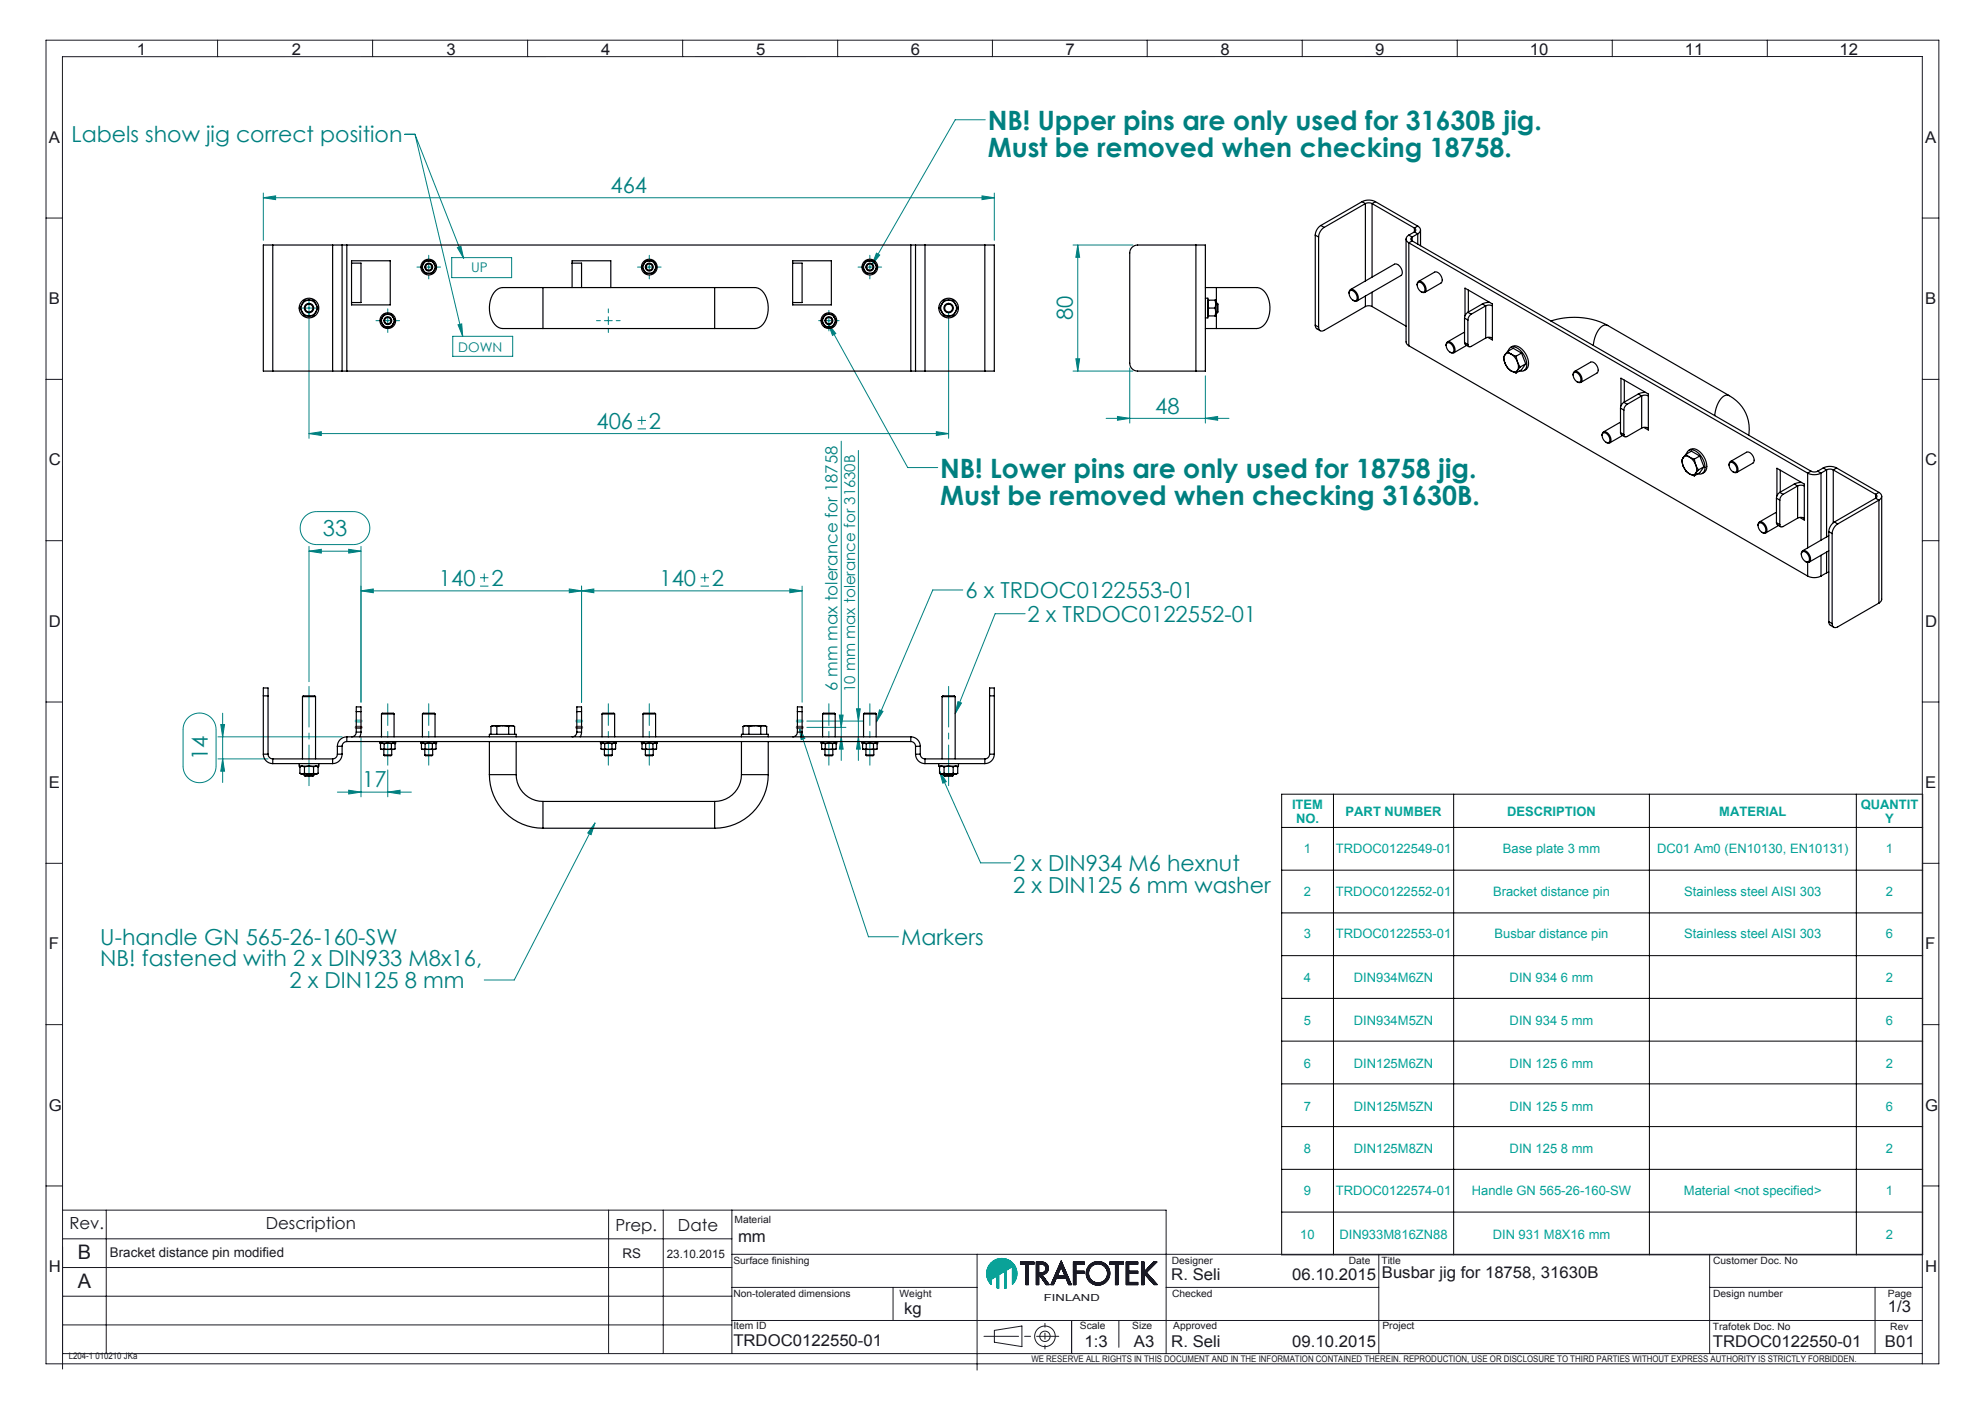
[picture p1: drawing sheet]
<svg xmlns="http://www.w3.org/2000/svg" width="420mm" height="297mm" viewBox="0 0 420 297" stroke-linecap="round" stroke-linejoin="round" font-family="sans-serif">
<defs><g id="words">
<g font-size="5.6" fill="#008080">
<text x="209" y="27.5">NB! Upper pins are only used for 31630B jig.</text>
<text x="209" y="33.2">Must be removed when checking 18758.</text>
<text x="198.9" y="101.1">NB! Lower pins are only used for 18758 jig.</text>
<text x="198.9" y="106.8">Must be removed when checking 31630B.</text>
</g>
<g font-size="4.7" fill="#008080">
<text x="15.1" y="30.1">Labels show jig correct position</text>
<text x="129.2" y="40.8">464</text>
<text x="227" y="67.8" transform="rotate(-90 227 67.8)">80</text>
<text x="244.5" y="87.5">48</text>
<text x="126.2" y="90.7">406</text>
<text x="137.3" y="90.7">2</text>
<text x="68.3" y="113.5">33</text>
<text x="92.9" y="123.9">140</text>
<text x="104" y="123.9">2</text>
<text x="139.5" y="123.9">140</text>
<text x="150.6" y="123.9">2</text>
<text x="204.3" y="126.6">6 x TRDOC0122553-01</text>
<text x="217.4" y="131.6">2 x TRDOC0122552-01</text>
<text x="44" y="160.8" transform="rotate(-90 44 160.8)">14</text>
<text x="76.6" y="166.5">17</text>
<text x="214.3" y="184.3">2 x DIN934 M6 hexnut</text>
<text x="214.3" y="188.8">2 x DIN125 6 mm washer</text>
<text x="21.2" y="199.9">U-handle GN 565-26-160-SW</text>
<text x="190.7" y="199.9">Markers</text>
<text x="21.2" y="204.4">NB! fastened with 2 x DIN933 M8x16,</text>
<text x="61.2" y="209">2 x DIN125 8 mm</text>
</g>
<g font-size="4.2" fill="#191924">
<text x="16.4" y="266.3">B</text>
<text x="16.4" y="272.4">A</text>
</g>
<text font-size="3.5" fill="#008080" x="177.2" y="146.1" transform="rotate(-90 177.2 146.1)">6 mm max tolerance for 18758</text>
<g font-size="3.5" fill="#191924">
<text x="14.7" y="260">Rev.</text>
<text x="56.2" y="260">Description</text>
<text x="130.2" y="260.5">Prep.</text>
<text x="143.5" y="260.5">Date</text>
</g>
<g font-size="3.4" fill="#191924">
<text x="29" y="11.6">1</text>
<text x="61.7" y="11.6">2</text>
<text x="94.5" y="11.6">3</text>
<text x="127.2" y="11.6">4</text>
<text x="160" y="11.6">5</text>
<text x="192.7" y="11.6">6</text>
<text x="225.5" y="11.6">7</text>
<text x="258.2" y="11.6">8</text>
<text x="291" y="11.6">9</text>
<text x="323.7" y="11.6">10</text>
<text x="356.5" y="11.6">11</text>
<text x="389.2" y="11.6">12</text>
<text x="10.4" y="30.2">A</text>
<text x="407.4" y="30.2">A</text>
<text x="10.4" y="64.3">B</text>
<text x="407.4" y="64.3">B</text>
<text x="10.4" y="98.4">C</text>
<text x="407.4" y="98.4">C</text>
<text x="10.4" y="132.6">D</text>
<text x="407.4" y="132.6">D</text>
<text x="10.4" y="166.7">E</text>
<text x="407.4" y="166.7">E</text>
<text x="10.4" y="200.8">F</text>
<text x="407.4" y="200.8">F</text>
<text x="10.4" y="234.9">G</text>
<text x="407.4" y="234.9">G</text>
<text x="156.2" y="262.8">mm</text>
<text x="10.4" y="269.1">H</text>
<text x="407.4" y="269.1">H</text>
<text x="247.8" y="270.7">R. Seli</text>
<text x="273.4" y="270.7">06.10.2015</text>
<text x="292.4" y="270.4">Busbar jig for 18758, 31630B</text>
<text x="191.3" y="277.9">kg</text>
<text x="399.4" y="277.5">1/3</text>
<text x="155.2" y="284.7">TRDOC0122550-01</text>
<text x="229.4" y="284.9">1:3</text>
<text x="239.9" y="284.9">A3</text>
<text x="247.8" y="284.9">R. Seli</text>
<text x="273.4" y="284.9">09.10.2015</text>
<text x="362.4" y="284.9">TRDOC0122550-01</text>
<text x="398.8" y="284.9">B01</text>
</g>
<text font-size="3.2" fill="#008080" x="180.9" y="146.4" transform="rotate(-90 180.9 146.4)">10 mm max tolerance for 31630B</text>
<g font-size="2.8" fill="#008080">
<text x="99.7" y="57.6">UP</text>
<text x="97" y="74.4">DOWN</text>
</g>
<g font-size="2.8" fill="#191924">
<text x="23.3" y="265.9">Bracket distance pin modified</text>
<text x="131.7" y="266.1">RS</text>
</g>
<g font-size="2.7" fill="#00a599">
<text x="273.4" y="171.2">ITEM</text>
<text x="284.7" y="172.7">PART NUMBER</text>
<text x="318.9" y="172.7">DESCRIPTION</text>
<text x="363.8" y="172.7">MATERIAL</text>
<text x="393.7" y="171.2">QUANTIT</text>
<text x="274.2" y="174.2">NO.</text>
<text x="398.9" y="174.2">Y</text>
<text x="275.9" y="180.4">1</text>
<text x="282.6" y="180.4">TRDOC0122549-01</text>
<text x="318" y="180.4">Base plate 3 mm</text>
<text x="350.7" y="180.4">DC01 Am0 (EN10130, EN10131)</text>
<text x="399" y="180.4">1</text>
<text x="275.9" y="189.5">2</text>
<text x="282.6" y="189.5">TRDOC0122552-01</text>
<text x="315.9" y="189.5">Bracket distance pin</text>
<text x="356.4" y="189.5">Stainless steel AISI 303</text>
<text x="399" y="189.5">2</text>
<text x="275.9" y="198.5">3</text>
<text x="282.6" y="198.5">TRDOC0122553-01</text>
<text x="316.2" y="198.5">Busbar distance pin</text>
<text x="356.4" y="198.5">Stainless steel AISI 303</text>
<text x="399" y="198.5">6</text>
<text x="275.9" y="207.8">4</text>
<text x="286.5" y="207.8">DIN934M6ZN</text>
<text x="319.4" y="207.8">DIN 934 6 mm</text>
<text x="399" y="207.8">2</text>
<text x="275.9" y="216.9">5</text>
<text x="286.5" y="216.9">DIN934M5ZN</text>
<text x="319.4" y="216.9">DIN 934 5 mm</text>
<text x="399" y="216.9">6</text>
<text x="275.9" y="225.9">6</text>
<text x="286.5" y="225.9">DIN125M6ZN</text>
<text x="319.4" y="225.9">DIN 125 6 mm</text>
<text x="399" y="225.9">2</text>
<text x="275.9" y="234.9">7</text>
<text x="286.5" y="234.9">DIN125M5ZN</text>
<text x="319.4" y="234.9">DIN 125 5 mm</text>
<text x="399" y="234.9">6</text>
<text x="275.9" y="244">8</text>
<text x="286.5" y="244">DIN125M8ZN</text>
<text x="319.4" y="244">DIN 125 8 mm</text>
<text x="399" y="244">2</text>
<text x="275.9" y="252.8">9</text>
<text x="282.6" y="252.8">TRDOC0122574-01</text>
<text x="311.4" y="252.8">Handle GN 565-26-160-SW</text>
<text x="356.3" y="252.8">Material &lt;not specified&gt;</text>
<text x="399" y="252.8">1</text>
<text x="275.1" y="262.1">10</text>
<text x="283.4" y="262.1">DIN933M816ZN88</text>
<text x="315.8" y="262.1">DIN 931 M8X16 mm</text>
<text x="399" y="262.1">2</text>
</g>
<text font-size="2.5" fill="#191924" x="141.1" y="266.1">23.10.2015</text>
<g font-size="2.1" fill="#191924">
<text x="155.4" y="258.7">Material</text>
<text x="155.2" y="267.4">Surface finishing</text>
<text x="247.9" y="267.3">Designer</text>
<text x="285.4" y="267.3">Date</text>
<text x="292.3" y="267.3">Title</text>
<text x="362.5" y="267.3">Customer Doc. No</text>
<text x="155.2" y="274.3">Non-tolerated dimensions</text>
<text x="190.3" y="274.3">Weight</text>
<text x="220.9" y="275.2">FINLAND</text>
<text x="248" y="274.4">Checked</text>
<text x="362.5" y="274.4">Design number</text>
<text x="399.4" y="274.4">Page</text>
<text x="155.2" y="281.2">Item ID</text>
<text x="228.5" y="281.2">Scale</text>
<text x="239.6" y="281.2">Size</text>
<text x="248.2" y="281.2">Approved</text>
<text x="292.5" y="281.2">Project</text>
<text x="362.4" y="281.3">Trafotek Doc. No</text>
<text x="400" y="281.3">Rev</text>
</g>
<g font-size="1.9" fill="#191924">
<text x="14.6" y="287.5">L204-1 010210 JKa</text>
<text x="218.2" y="288">WE RESERVE ALL RIGHTS IN THIS DOCUMENT AND IN THE INFORMATION CONTAINED THEREIN. REPRODUCTION, USE OR DISCLOSURE TO THIRD PARTIES WITHOUT EXPRESS AUTHORITY IS STRICTLY FORBIDDEN.</text>
</g>
</g></defs>
<g fill="none" stroke="#008080" stroke-width=".21">
<path d="M85.6 28.4h2.2M87.8 28.4l10.3 26.3M87.8 28.4l10.1 42.7M208.5 25.3h-6.4l-17.6 30.7M55.7 41.8l2.6-.4v.8zM55.7 40.8v10M55.7 41.8h154.7M89.9 56.5h1.6M90.7 55.7v1.6M95.6 54.5h12.7v4.2h-12.7zM96.8 52.4l.7-.3 .6 2.6zM136.5 56.5h1.7"/>
<path d="M137.4 55.7v1.6M183.2 56.5h1.7M184 55.7v1.6M185.4 53.6l.7 .4-1.6 2zM207.8 41.4l2.6 .4-2.6 .4zM210.4 40.8v10M227 51.8h12.7M228 51.8l.4 2.6h-.8zM228 51.8v26.7M64.5 65.2h1.7M65.4 64.3v1.7M65.4 66.2v26.5"/>
<path d="M81.2 67.8h1.7M82 67v1.7M95.8 71.1h12.7v4.3h-12.7zM96.9 68.7l.8-.2 .2 2.6zM127.9 67.8h1.6M128.7 67v1.7M174.5 67.8h1.7M175.2 68.5l1.6 2.1-.7 .4zM175.2 68.5l16.9 30.4h6.3M175.4 67v1.7M200.7 66.2v26.5M227 78.5h12.7"/>
<path d="M227.6 75.9h.8l-.4 2.6zM239 77.8v11.7M255 79.5v10M65.4 91.7l2.6-.4v.8zM65.4 91.7h135.3M134.9 90.7h1.8M134.9 88.9h1.8M135.8 88.1v1.7M178 93.3v67.6M181.6 95.3v65.6M198.1 91.3l2.6 .4-2.6 .4zM234 88.5h26"/>
<path d="M236.4 88.1l2.6 .4-2.6 .4zM255 88.5l2.6-.4v.8zM64.6 109.2a3.5 3.5 0 0 1 2.4-1h7.8a3.5 3.5 0 0 1 3.5 3.5 3.5 3.5 0 0 1-3.5 3.5h-7.8a3.5 3.5 0 0 1-3.2-2.2 3.5 3.5 0 0 1 .8-3.8zM65.4 116.6l2.6-.4v.8zM65.4 115.6v28.6M65.4 116.6h11M73.8 116.2l2.6 .4-2.6 .4zM76.4 115.6v32.9M76.4 125l2.6-.4v.8zM76.4 125h93.3M101.6 124h1.7M101.6 122.2h1.7"/>
<path d="M102.5 121.3v1.8M120.4 124.6l2.6 .4-2.6 .4zM123 125l2.6-.4v.8zM123 124v24.5M148.2 124h1.8M148.2 122.2h1.8M149.1 121.3v1.8M167.1 124.6l2.6 .4-2.6 .4zM169.7 124v24.5M203.7 124.8h-6.3l-12 27.9M216.9 129.8h-6.3l-8.5 21.2M39.7 151.9a3.5 3.5 0 0 1 3.8-.8 3.5 3.5 0 0 1 2.2 3.2v7.8a3.5 3.5 0 0 1-3.5 3.5 3.5 3.5 0 0 1-3.5-3.5v-7.8a3.5 3.5 0 0 1 1-2.4z"/>
<path d="M46.1 155.9h26.3M46.7 153.3h.8l-.4 2.6zM47.1 150.9v14.6M76.4 155.9v12.7M169.1 153.9l14.7 44.3h6.3M169.1 153.9l1.2 2.3-.8 .3zM170.7 152.5h11.9M170.7 153.9h8.3M177.6 151.3h.8l-.4 2.6zM178 155.9l.4 2.6h-.8zM181.2 149.9h.8l-.4 2.6zM181.6 155.9l.4 2.6h-.8z"/>
<path d="M186.1 150.2l.7 .3-1.4 2.2zM202.7 148.4l.7 .3-1.3 2.3zM46.1 160.5h10.6M47.1 160.5l.4 2.6h-.8zM71.4 167.6h15.6M73.8 167.2l2.6 .4-2.6 .4zM82 167.6l2.6-.4v.8zM82 162.9v5.7M125.9 174.1l-17.1 33.2h-6.3M125.9 174.1l-.8 2.5-.7-.4zM198.8 163.1l1.4 2.3-.7 .3zM198.8 163.1l8.7 19.4h6.3"/>
</g>
<g fill="none" stroke="#191924" stroke-width=".21">
<path d="M9.7 8.5h400.5v280h-400.5zM46 8.5v3.5M78.8 8.5v3.5M111.6 8.5v3.5M144.4 8.5v3.5M177.2 8.5v3.5M210 8.5v3.5M242.7 8.5v3.5M275.5 8.5v3.5M308.3 8.5v3.5M341.1 8.5v3.5M373.9 8.5v3.5"/>
<path d="M9.7 46.1h3.5M406.7 46.1h3.5M9.7 80.3h3.5M406.7 80.3h3.5M9.7 114.4h3.5M406.7 114.4h3.5M9.7 148.5h3.5M406.7 148.5h3.5M9.7 182.6h3.5M406.7 182.6h3.5M9.7 216.8h3.5M406.7 216.8h3.5"/>
<path d="M9.7 250.9h3.5M13.2 256h233.5v30.3M22.5 256v30.3M128.8 256v30.3M140.3 256v30.3M154.9 256v30.3M406.7 250.9h3.5M13.2 274.2h141.7M13.2 268.1h141.7M13.2 262.1h141.7M154.9 265.3h251.8M154.9 279.3h251.8"/>
<path d="M154.9 272.3h51.8M189 272.3v7M206.7 265.3v24.5M215.9 267.4h1.2v4.4M216 267h-.1M216.1 267l-.2 .1M216.1 267l-.2 .2M216.2 267l-.3 .2M216.3 267l-.4 .4M216.4 267l-.5 .4M216.5 267l-.5 .4M216.5 267l-.4 .4"/>
<path d="M216.6 267l-.5 .4M216.7 267l-.5 .4M216.8 267l-.5 .4M216.9 267l-.5 .4M217 267l-.5 .4M217 267l-.4 .4M217.1 267l-.5 .4M217.2 267l-.5 .4M217.2 267l-.4 .4M217.3 267l-.5 .4M217.5 267l-.6 .4M217.5 267l-.5 .4"/>
<path d="M217.6 267l-.5 .5M217.6 267.5l-.5 .5M217.6 267.6l-.5 .5M217.6 267.7l-.5 .5M217.6 267.7l-.5 .6M217.6 267.8l-.5 .5M217.6 267.9l-.5 .6M217.6 268l-.5 .5M217.6 268.1l-.5 .5M217.6 268.1l-.5 .6M217.6 268.2l-.5 .5M217.6 268.3l-.5 .5"/>
<path d="M217.6 268.4l-.5 .5M217.6 268.4l-.5 .6M217.6 268.5l-.5 .5M217.6 268.6l-.5 .5M217.6 268.6l-.5 .6M217.6 268.7l-.5 .5M217.6 268.8l-.5 .5M217.6 268.9l-.5 .5M217.6 269l-.5 .6M217.6 269.1l-.5 .6M217.6 269.2l-.5 .5M217.6 269.3l-.5 .5"/>
<path d="M217.6 269.3l-.5 .6M217.6 269.4l-.5 .5M217.6 269.5l-.5 .5M217.6 269.6l-.5 .5M217.6 269.7l-.5 .5M217.6 269.8l-.5 .5M217.6 269.8l-.5 .6M217.6 269.9l-.5 .5M217.6 270l-.5 .5M217.6 270l-.5 .6M217.6 270.1l-.5 .6M217.6 270.3l-.5 .5"/>
<path d="M217.6 270.4l-.5 .5M217.6 270.5l-.5 .5M217.6 270.5l-.5 .6M217.6 270.6l-.5 .5M217.6 270.7l-.5 .5M217.6 270.7l-.5 .6M217.6 270.8l-.5 .5M217.6 270.9l-.5 .5M217.6 271l-.5 .5M217.6 271l-.5 .6M217.6 271.1l-.5 .5M217.6 271.2l-.5 .5"/>
<path d="M217.6 271.2l-.5 .6M217.6 271.4l-.4 .4M217.6 271.4l-.3 .4M217.6 271.5l-.2 .3M217.6 271.6l-.2 .2M217.6 271.7l-.1 .1M217.6 271.7v.1M217.7 267l-.6 .6M217.8 267l-.7 .7M217.9 267l-.8 .8M218 267l-.9 .9M218.1 267l-1 1"/>
<path d="M218.2 267l-.5 .4M218.3 267l-.5 .4M218.4 267l-.5 .4M218.4 267l-.4 .4M218.6 267l-.6 .4M218.6 267l-.4 .4M218.7 267l-.5 .4M218.8 267v.4h-1.2v4.4h-.5M218.8 267h-2.9v.4M218.8 267l-.5 .4M218.8 267.1l-.4 .3M218.8 267.2l-.3 .2"/>
<path d="M218.8 267.3l-.2 .1M218.8 267.3l-.1 .1M218.8 267.4h-.1M219.3 267v4.8h.5v-2.1h.1M219.3 267h1.2M219.3 267h.1M219.4 267l-.1 .1M219.5 267l-.2 .2M219.6 267l-.3 .3M219.7 267l-.4 .4M219.8 267l-.5 .5M219.8 269.2h.7"/>
<path d="M219.8 267.5l-.5 .5M219.8 267.6l-.5 .5M219.8 267.7l-.5 .5M219.8 267.8l-.5 .5M219.8 267.9l-.5 .5M219.8 267.9l-.5 .6M219.8 268.1l-.5 .5M219.8 268.1l-.5 .6M219.8 268.2l-.5 .5M219.8 268.3l-.5 .5M219.8 268.4l-.5 .5M219.8 268.5l-.5 .5"/>
<path d="M219.8 268.6l-.5 .5M219.8 268.6l-.5 .6M219.8 268.7l-.5 .5M219.8 268.8l-.5 .5M219.8 268.8l-.5 .6M219.8 268.9l-.5 .5M219.8 269l-.5 .5M219.8 269.1l-.5 .5M219.8 269.2l-.5 .5M219.8 269.8l-.5 .5M219.8 269.8l-.5 .6M219.8 269.9l-.5 .5"/>
<path d="M219.8 270l-.5 .5M219.8 270l-.5 .6M219.8 270.1l-.5 .5M219.8 270.2l-.5 .6M219.8 270.3l-.5 .5M219.8 270.4l-.5 .5M219.8 270.5l-.5 .5M219.8 270.5l-.5 .6M219.8 270.6l-.5 .5M219.8 270.7l-.5 .5M219.8 270.7l-.5 .6M219.8 270.8l-.5 .5"/>
<path d="M219.8 270.9l-.5 .5M219.8 271l-.5 .5M219.8 271.1l-.5 .5M219.8 271.2l-.5 .5M219.8 271.2l-.5 .6M219.8 271.3l-.5 .5M219.8 271.4l-.3 .4M219.8 271.5l-.3 .3M219.8 271.6l-.2 .2M219.8 271.7l-.1 .1M219.8 269.2l-.5 .6M219.9 269.7l1.5 2.1"/>
<path d="M219.9 269.2l-.6 .7M219.9 267l-.6 .6M220 269.2l-.7 .7M220 267l-.7 .7M220.1 269.2l-.8 .8M220.1 267l-.8 .8M220.1 269.2l-.8 .9M220.2 269.2l-.9 .9M220.2 267l-.9 .9M220.3 269.2l-1 1M220.3 267l-1 1M220.3 269.2l-.4 .5"/>
<path d="M220.3 267l-.4 .4M220.4 269.2l-.5 .5M220.4 267l-.5 .4M220.5 270.5l.3-.4-.3 .4M220.5 269.2l-.6 .5M220.5 267l-.5 .4M220.5 269.7l-.4 .3M220.5 267.4h-.7v1.8M220.5 267.4a.89 .89 0 0 1 .8 .9 .89 .89 0 0 1-.8 .9M220.5 267a1.33 1.33 0 0 1 1.3 1.3 1.33 1.33 0 0 1-1.3 1.3l1.5 2.2M220.5 269.7l-.3 .4M220.5 267l-.4 .4"/>
<path d="M220.5 269.2l-.5 .6M220.6 269.8l-.4 .3M220.6 267l-.5 .4M220.6 269.8l-.3 .4M220.6 269.2l-.6 .6M220.6 269.9l-.3 .3 .4-.3M220.7 267l-.5 .4M220.7 270l-.3 .3M220.7 270.9l.4-.4-.3 .4M220.7 270l-.3 .4M220.7 269.1l-.7 .8M220.8 270l-.4 .4"/>
<path d="M220.8 270.1l-.4 .3M220.8 267l-.5 .4M220.8 267.5l.4-.3-.3 .4M220.8 271l.4-.3-.3 .4M220.8 267l-.4 .4M220.9 270.2l-.3 .4 .3-.3M220.9 267l-.4 .4M221 267l-.5 .5M221 270.3l-.4 .4M221 270.4l-.4 .3M221 267.1l-.4 .4M221 270.4l-.3 .4"/>
<path d="M221.1 270.5l-.4 .3M221.1 267.1l-.4 .4M221.1 270.6l-.3 .3M221.1 267.1l-.3 .4M221.2 270.6l-.4 .4M221.2 271.6l.4-.4-.3 .4M221.3 270.7l-.4 .4M221.3 267.2l-.4 .4M221.3 270.8l-.4 .3M221.3 270.8l-.3 .4M221.3 270.9l-.3 .4M221.4 267.3l-.4 .4"/>
<path d="M221.4 271.8l.3-.4-.3 .4M221.4 271.8h.6M221.4 270.9l-.4 .4M221.4 267.3l-.3 .4M221.4 271l-.3 .3M221.5 271l-.4 .4M221.5 267.4l-.4 .4M221.5 271.1l-.3 .4M221.5 269.1l-.2 .2M221.6 271.1l-.4 .4M221.6 267.5l-.4 .4M221.6 271.2l-.4 .4"/>
<path d="M221.6 267.6l-.4 .4M221.7 271.3l-.4 .4M221.7 267.7l-.4 .4M221.7 268.9l-.6 .6M221.7 271.4l-.4 .3M221.7 267.8l-.4 .4M221.7 268.8l-.7 .7M221.7 267.8l-.4 .5M221.8 267.9l-.5 .4M221.8 267.9l-.5 .5M221.8 268.7l-.9 .9M221.8 271.5l-.3 .3"/>
<path d="M221.8 268l-.5 .5M221.8 268.6l-1 1M221.8 268l-.5 .6M221.8 268.1l-.6 .6M221.8 271.5l-.2 .3M221.8 268.5l-1.1 1.1M221.8 268.1l-1.7 1.8M221.8 268.4l-1.2 1.2M221.8 268.3l-1.2 1.3M221.8 268.3l-1.7 1.7M221.8 271.6l-.2 .2M221.9 271.6l-.1 .2"/>
<path d="M221.9 271.7l-.1 .1M222 271.7l-.1 .1M222 271.8h.1M222.9 271.7v.1M223 271.5l-.2 .3M223.1 271.4l-.4 .4M223.1 271.3l-.5 .5M223.2 271.1l-.7 .7M223.2 271l-.7 .8M223.3 270.9l-.9 .9M223.3 270.8l-.9 1M223.4 270.6l-1 1"/>
<path d="M223.5 270.5l-1 1M223.7 269.9l-1 1M223.8 269.8l-1 1M223.8 269.9l-1.1 1.1M223.9 269.9l-1.3 1.2M223.9 269.5l-1.1 1.1M223.9 269.4l-1 1M223.9 269.9l-1.3 1.4M224 269.3l-1 1M224 269.9l-1.5 1.5M224 269.1l-.9 1M224.1 269.9l-.5 .5"/>
<path d="M224.1 269l-1 1M224.2 269.9l-.6 .5M224.2 268.9l-1 1M224.2 268.8l-1 1M224.2 269.9l-.5 .5M224.2 267.4l.4-.4-.4 .5M224.3 268.6l-1 1M224.3 269.9l-.5 .5M224.3 268.5l-1 1M224.4 269.9l-.6 .5M224.4 268.4l-1 1M224.4 268.3l-1 1"/>
<path d="M224.4 269.9l-.5 .5M224.5 268.2l-1 .9M224.5 269.9l-.5 .5M224.5 266.7l-2.2 5.1h.6M224.5 266.7l2.2 5.1M224.5 268l.8 1.9h-1.6zM224.5 266.8h.1M224.6 266.8l-.1 .1M224.6 269.9l-.6 .5M224.6 266.9l-.2 .1M224.6 266.9l-.3 .3M224.6 267l-.3 .3"/>
<path d="M224.7 267.1l-.6 .6M224.7 267.1l-.6 .7M224.7 269.9l-.6 .5M224.7 267.2l-.7 .7M224.8 267.2l-.8 .8M224.8 267.3l-.9 .9M224.8 269.9l-.5 .5M224.8 267.3l-.9 1M224.8 267.4l-1 1M224.8 267.4l-1.1 1.2M224.8 268.8l.4-.4-.3 .4M224.9 269.9l-.6 .5"/>
<path d="M224.9 267.5l-1.3 1.3M224.9 267.6l-1.3 1.3M224.9 267.6l-1.4 1.4M224.9 269.9l-.5 .5M224.9 267.7l-.3 .4M225 267.7l-.4 .4M225 267.8l-.4 .4M225 269.9l-.5 .5M225 267.9l-.4 .4M225 267.9l-.3 .4M225.1 269.9l-.6 .5M225.1 268l-.4 .4"/>
<path d="M225.1 268.1l-.4 .4M225.1 269.9l-.5 .5M225.2 268.2l-.4 .4M225.2 268.2l-.4 .5M225.2 269.9l-.5 .5M225.2 268.3l-.4 .4M225.3 269.9l-.6 .5M225.3 268.5l-.4 .4M225.3 268.6l-.4 .4M225.3 268.6l-.3 .4 .4-.3M225.4 268.7l-.4 .4M225.4 268.8l-.4 .4"/>
<path d="M225.4 268.9l-.3 .4M225.5 268.9l-.4 .4M225.5 269l-.4 .4M225.5 269l-.4 .5M225.6 269.1l-.4 .4M225.6 270.4l.5 1.4M225.6 270.4h-2.1l-.6 1.4M225.6 269.2l-.4 .3M225.6 269.2l-.4 .4M225.6 269.3l-.4 .3M225.6 269.3l-.4 .4M225.7 269.4l-.4 .3"/>
<path d="M225.7 269.4l-.4 .4M225.7 269.5l-.4 .3M225.7 269.5l-.9 .9M225.7 270.8l.4-.4-.3 .5M225.7 269.6l-.8 .8M225.8 269.6l-.8 .8M225.8 269.7l-.8 .7M225.8 269.7l-.7 .7M225.8 269.7l-.6 .7M225.8 269.8l-.6 .6M225.9 269.9l-.5 .5M225.9 270l-.4 .4"/>
<path d="M226 270l-.4 .4M226 270.1l-.4 .4M226 270.2l-.4 .4M226.1 270.3l-.4 .4M226.1 270.4l-.4 .4M226.1 271.8h.6M226.2 270.5l-.4 .4M226.2 270.6l-.4 .4M226.2 270.7l-.4 .4M226.2 270.7l-.3 .4M226.3 270.8l-.4 .4M226.3 270.9l-.4 .4"/>
<path d="M226.4 271l-.4 .4M226.4 271.1l-.4 .4M226.4 271.2l-.4 .4M226.5 271.2l-.4 .4M226.5 271.3l-.4 .4M226.5 271.4l-.4 .4M226.6 271.5l-.3 .3M226.6 271.6l-.2 .2M226.6 271.6l-.1 .2M226.6 271.7l-.1 .1M226.7 271.7l-.1 .1M226.7 271.8h.1"/>
<path d="M226.7 279.3v7M227.1 271.8h.5M227.1 267h.1M227.2 267l-.1 .1M227.3 267l-.2 .1M227.4 267l-.3 .2M227.4 267l-.3 .3M227.5 267l-.4 .3M227.6 267.5l-.5 .5M227.6 267.6l-.5 .5M227.6 267.7l-.5 .5M227.6 267.7l-.5 .6"/>
<path d="M227.6 267.8l-.5 .5M227.6 267.9l-.5 .5M227.6 267.9l-.5 .6M227.6 268l-.5 .6M227.6 268.2l-.5 .5M227.6 268.2l-.5 .6M227.6 268.3l-.5 .5M227.6 268.4l-.5 .5M227.6 268.4l-.5 .6M227.6 268.5l-.5 .5M227.6 268.6l-.5 .5M227.6 268.6l-.5 .6"/>
<path d="M227.6 268.7l-.5 .5M227.6 268.8l-.5 .5M227.6 268.9l-.5 .5M227.6 269.5l-.5 .5M227.6 269.6l-.5 .5M227.6 269.6l-.5 .6M227.6 269.7l-.5 .5M227.6 269.8l-.5 .5M227.6 269.8l-.5 .6M227.6 269.9l-.5 .5M227.6 270l-.5 .5M227.6 270l-.5 .6"/>
<path d="M227.6 270.1l-.5 .5M227.6 270.2l-.5 .5M227.6 270.3l-.5 .6M227.6 270.4l-.5 .5M227.6 270.5l-.5 .5M227.6 270.5l-.5 .6M227.6 270.6l-.5 .5M227.6 270.7l-.5 .5M227.6 270.8l-.5 .5M227.6 270.9l-.5 .5M227.6 271l-.5 .5M227.6 271l-.5 .6"/>
<path d="M227.6 271.1l-.5 .5M227.6 271.2l-.5 .5M227.6 271.2l-.5 .6M227.6 271.3l-.4 .5M227.6 271.4l-.4 .4M227.6 271.5l-.2 .3M227.6 271.6l-.1 .2M227.6 271.7l-.1 .1M227.6 271.7v.1M227.6 267l-.5 .5M227.6 268.9l-.5 .6M227.7 267l-.6 .6"/>
<path d="M227.7 268.9l-.6 .6M227.8 267l-.7 .6M227.8 268.9l-.7 .7M227.8 267l-.7 .7M227.9 267l-.8 .8M227.9 268.9l-.8 .8M228 267l-.9 .8M228 268.9l-.9 .9M228.1 267l-1 .9M228.1 268.9l-1 1M228.1 267l-1 1M228.2 267l-.5 .4"/>
<path d="M228.2 268.9l-.5 .5M228.3 267l-.5 .4M228.3 268.9l-.5 .5M228.4 268.9l-.5 .5M228.4 267l-.5 .4M228.5 267l-.5 .4M228.5 268.9l-.5 .5M228.5 267l-.4 .4M228.6 268.9l-.5 .5M228.6 267l-.5 .4M228.7 268.9l-.5 .5M228.8 267l-.6 .4"/>
<path d="M228.8 268.9l-.5 .5M228.8 267l-.5 .4M228.8 268.9l-.4 .5M228.9 267l-.5 .4M228.9 268.9l-.5 .5M229 267l-.5 .4M229.1 268.9l-.6 .5M229.1 267l-.5 .4M229.1 268.9l-.5 .5M229.2 267l-.5 .4M229.2 268.9l-.5 .5M229.2 267l-.4 .4"/>
<path d="M229.3 268.9l-.5 .5M229.3 267l-.5 .4M229.4 267l-.5 .4M229.4 267v.4h-1.8v1.5h1.8M229.4 267h-2.3v4.8M229.4 268.9v.5h-1.8v2.4M229.4 267l-.4 .4M229.4 267.1l-.4 .3M229.4 267.2l-.3 .2M229.4 267.2l-.2 .2M229.4 267.3l-.1 .1M229.4 267.4h-.1"/>
<path d="M229.4 268.9l-.5 .5M229.4 269.1l-.3 .3M229.4 269l-.4 .4M229.4 269.2l-.2 .2M229.4 269.3l-.1 .1M230.2 270.7l.4-.4-.4 .4M230.3 269.4l-.4 .4M230.3 269.3l-.4 .5M230.3 269.5l-.4 .4M230.3 269.2l-.5 .5M230.3 269.5l-.4 .5M230.3 269.6l-.4 .4"/>
<path d="M230.3 269.1l-.5 .5M230.4 269.6l-.5 .5M230.4 270.9l.3-.4-.3 .5M230.4 269.7l-.5 .4M230.4 269l-.6 .5M230.4 269.8l-.4 .4M230.4 268.9l-.6 .6M230.4 269.8l-.4 .5M230.4 268.8l-.6 .6M230.4 269.9l-.4 .4M230.4 270l-.4 .4M230.4 268.7l-.6 .6"/>
<path d="M230.4 270l-.3 .4M230.5 270.1l-.4 .4M230.5 270.2l-.4 .4M230.5 270.2l-.3 .4M230.5 268.5l-.7 .8M230.6 270.4l-.4 .3M230.6 268.3l-.8 .8M230.6 270.4l-.3 .4M230.7 270.5l-.4 .3M230.7 270.5l-.4 .4M230.8 271.3l.3-.3-.3 .4M230.8 267.4l-.5 .4"/>
<path d="M230.8 268.1l-1 .9M230.8 270.7l-.4 .3 .4-.3M230.9 270.7l-.4 .4M230.9 270.8l-.4 .3M230.9 270.8l-.3 .4M231 270.8l-.4 .4M231 270.9l-.3 .3 .4-.3M231 267.2l-.8 .9M231.1 270.9l-.4 .4M231.2 267.1l-1.1 1.1M231.2 271l-.3 .4M231.3 271.1l-.4 .3"/>
<path d="M231.3 267.1l-1.3 1.2M231.4 271.1l-.4 .4M231.4 267l-1.4 1.5M231.4 271.2l-.3 .3M231.5 271.2l-.4 .4M231.5 271.2l-.3 .4M231.5 267l-1.6 1.6M231.6 271.2l-.4 .4M231.6 266.9l-1.7 1.8M231.7 271.3l-.4 .3M231.7 266.9l-1.8 1.9M231.7 271.3l-.4 .4 .5-.4"/>
<path d="M231.8 266.9l-1.9 2M231.9 271.3l-.5 .4M231.9 271.3l-.4 .4M231.9 266.9l-2 2M232 271.3l-.5 .4M232 266.9l-1 .9M232 271.3l-.4 .5M232.1 266.9l-.8 .8M232.1 271.3l-.4 .5M232.2 271.4l-.5 .4M232.2 266.9l-.8 .7M232.3 271.4l-.5 .4"/>
<path d="M232.3 266.9l-.7 .6M232.4 271.4l-.5 .4M232.4 266.9l-.6 .5M232.4 266.9l-.5 .5M232.5 271.4l-.5 .4M232.5 266.9l-.5 .5M232.6 266.9l-.5 .5M232.6 271.3l-.5 .6M232.7 271.3l-.6 .6M232.7 266.9l-.5 .5M232.7 271.3l-.5 .6M232.8 266.9l-.5 .5"/>
<path d="M232.8 267.4l.4-.4-.3 .4M232.8 266.9l-.4 .5M232.8 271.3l-.5 .6M232.9 266.9l-.5 .5M232.9 266.9l-.4 .5M232.9 271.3l-.6 .6M233 266.9l-.4 .5M233 267l-.4 .4M233 271.2l-.6 .7M233.1 267l-.4 .4M233.2 271.2l-.7 .7M233.3 271.1l-.7 .8"/>
<path d="M233.3 267.1l-.3 .4M233.4 267.1l-.4 .4M233.4 267.1l-.3 .4M233.5 267.1l-.4 .4M233.5 271l-.9 .9M233.5 267.2l-.3 .3M233.6 267.2l-.4 .4M233.6 267.8l.4-.3-.3 .4M233.7 267.3l-.4 .3M233.7 267.9l.4-.3-.3 .4M233.8 267.3l-.4 .4M233.8 267.4l-.3 .3"/>
<path d="M233.9 267.4l-.4 .3M234 267.4l-.5 .4M234 268.2l.3-.4-.3 .5M234.1 267.5l-.4 .4M234.2 267.7l-.4 .3M234.2 267.7l-.4 .4M234.2 267.7l-.3 .4M234.3 267.8l-.4 .3M234.3 267.8l-.4 .4M234.4 270.8l-.6 .6M234.4 267.9l-.4 .4M234.4 268l-.4 .3"/>
<path d="M234.4 268l-.3 .4 .4-.3M234.5 270.6l-.9 .9M234.5 268.1l-.4 .4M234.5 268.2l-.3 .4M234.6 268.2l-.4 .4M234.6 270.5l-1.2 1.1M234.6 268.3l-.4 .4M234.6 268.4l-.4 .4M234.6 270.3l-1.3 1.4M234.7 268.4l-.4 .4M234.7 268.5l-.4 .4M234.7 270.2l-1.5 1.5"/>
<path d="M234.7 268.6l-.4 .4M234.7 270.1l-1.6 1.7M234.7 268.6l-.4 .5M234.7 268.7l-.4 .4M234.8 268.7l-.5 .5M234.8 268.8l-.5 .5M234.8 269.9l-1.9 1.9M234.8 269.8l-2 2M234.8 268.9l-.5 .5M234.8 269l-.5 .5M234.8 269.7l-2.1 2.1M234.8 269.7l-.9 .8"/>
<path d="M234.8 269.1l-.5 .5M234.8 269.6l-.7 .7M234.8 269.2l-.5 .5M234.8 269.5l-.7 .7M234.8 269.2l-.5 .6M234.8 269.4l-.6 .7M234.8 269.3l-.5 .6M234.8 269.4l-.6 .6M234.8 267.4h1.2v4.4M234.8 267h2.9v.4M234.8 267v.4M234.9 267h-.1"/>
<path d="M235 267l-.2 .1M235.1 267l-.3 .2M235.1 267l-.3 .3M235.2 267l-.4 .3M235.3 267l-.5 .4M235.4 267l-.5 .4M235.6 267l-.6 .4M235.6 267l-.5 .4M235.7 267l-.5 .4M235.8 267l-.5 .4M235.8 267l-.4 .4M235.9 267l-.5 .4"/>
<path d="M236 267l-.5 .4M236.1 267l-.5 .4M236.2 267l-.5 .4M236.3 267l-.5 .4M236.4 267l-.5 .4M236.5 267l-.5 .4M236.5 267.5l-.5 .6M236.5 267.6l-.5 .5M236.5 267.7l-.5 .5M236.5 267.7l-.5 .6M236.5 267.8l-.5 .5M236.5 267.9l-.5 .5"/>
<path d="M236.5 268l-.5 .5M236.5 268l-.5 .6M236.5 268.1l-.5 .5M236.5 268.2l-.5 .6M236.5 268.3l-.5 .5M236.5 268.4l-.5 .5M236.5 268.4l-.5 .6M236.5 268.5l-.5 .5M236.5 268.6l-.5 .5M236.5 268.7l-.5 .5M236.5 268.7l-.5 .6M236.5 268.8l-.5 .5"/>
<path d="M236.5 268.9l-.5 .5M236.5 268.9l-.5 .6M236.5 269l-.5 .5M236.5 269.1l-.5 .5M236.5 269.1l-.5 .6M236.5 269.2l-.5 .5M236.5 269.3l-.5 .6M236.5 269.4l-.5 .6M236.5 269.5l-.5 .5M236.5 269.6l-.5 .5M236.5 269.6l-.5 .6M236.5 269.7l-.5 .5"/>
<path d="M236.5 269.8l-.5 .5M236.5 269.9l-.5 .5M236.5 270l-.5 .5M236.5 270.1l-.5 .5M236.5 270.1l-.5 .6M236.5 270.2l-.5 .5M236.5 270.3l-.5 .5M236.5 270.3l-.5 .6M236.5 270.4l-.5 .6M236.5 270.6l-.5 .5M236.5 270.7l-.5 .5M236.5 270.8l-.5 .5"/>
<path d="M236.5 270.8l-.5 .6M236.5 270.9l-.5 .5M236.5 271l-.5 .5M236.5 271l-.5 .6M236.5 271.1l-.5 .5M236.5 271.2l-.5 .5M236.5 271.3l-.5 .5M236.5 271.3l-.4 .5M236.5 271.4l-.3 .4M236.5 271.5l-.3 .3M236.5 271.5l-.2 .3M236.5 271.7l-.1 .1"/>
<path d="M236.5 271.7v.1M236.5 267l-.5 .5M236.7 267l-.7 .6M236.7 279.3v5.7M236.8 267l-.8 .7M236.8 267l-.8 .8M236.9 267l-.9 .9M237 267l-1 .9M237 267l-1 1M237.1 267l-.5 .4M237.2 267l-.5 .4M237.2 267l-.4 .4"/>
<path d="M237.3 267l-.5 .4M237.4 267l-.5 .4M237.5 267l-.5 .4M237.6 267l-.5 .4M237.7 267l-.5 .4M237.7 267.4h-1.2v4.4h-.5M237.7 267l-.4 .4M237.7 267.1l-.3 .3M237.7 267.2l-.2 .2M237.7 267.3l-.2 .1M237.7 267.3l-.1 .1M237.7 267.4h.1"/>
<path d="M238.3 267v4.8h2.4M238.3 267h2.4M238.3 267h.1M238.4 267h-.1M238.4 267l-.1 .1M238.5 267l-.2 .2M238.6 267l-.3 .2M238.6 267l-.3 .3M238.7 267l-.4 .4M238.8 267l-.5 .5M238.8 271.3h1.9M238.8 267.5l-.5 .5"/>
<path d="M238.8 267.6l-.5 .5M238.8 267.6l-.5 .6M238.8 267.7l-.5 .5M238.8 267.8l-.5 .5M238.8 267.8l-.5 .6M238.8 267.9l-.5 .5M238.8 268l-.5 .5M238.8 268.1l-.5 .5M238.8 268.1l-.5 .6M238.8 268.3l-.5 .5M238.8 268.3l-.5 .6M238.8 268.4l-.5 .5"/>
<path d="M238.8 268.5l-.5 .5M238.8 268.5l-.5 .6M238.8 268.6l-.5 .5M238.8 268.7l-.5 .5M238.8 268.8l-.5 .5M238.8 268.9l-.5 .5M238.8 269.5l-.5 .5M238.8 269.6l-.5 .5M238.8 269.7l-.5 .5M238.8 269.7l-.5 .6M238.8 269.8l-.5 .5M238.8 269.9l-.5 .5"/>
<path d="M238.8 269.9l-.5 .6M238.8 270l-.5 .5M238.8 270.1l-.5 .5M238.8 270.2l-.5 .5M238.8 270.3l-.5 .5M238.8 270.4l-.5 .5M238.8 270.4l-.5 .6M238.8 270.6l-.5 .5M238.8 270.6l-.5 .6M238.8 270.7l-.5 .5M238.8 270.8l-.5 .5M238.8 270.9l-.5 .5"/>
<path d="M238.8 270.9l-.5 .6M238.8 271l-.5 .5M238.8 271.1l-.5 .5M238.8 271.1l-.5 .6M238.8 271.2l-.5 .5M238.8 271.3l-.5 .5M238.9 268.9l-.6 .6M238.9 271.3l-.5 .5M238.9 267l-.6 .6M238.9 268.9l-.6 .7M239 271.3l-.5 .5M239 267l-.7 .7"/>
<path d="M239 268.9l-.7 .7M239.1 267l-.8 .7M239.1 268.9l-.8 .8M239.1 267l-.8 .8M239.2 268.9l-.9 .9M239.2 271.3l-.6 .5M239.2 267l-.9 .9M239.2 271.3l-.4 .5M239.3 267l-1 .9M239.3 268.9l-1 1M239.3 271.3l-.5 .5M239.4 267l-.5 .4"/>
<path d="M239.4 268.9l-.5 .5M239.4 271.3l-.5 .5M239.5 271.3l-.5 .5M239.5 267l-.5 .4M239.5 268.9l-.5 .5M239.6 267l-.5 .4M239.6 268.9l-.5 .5M239.6 271.3l-.5 .5M239.6 268.9l-.4 .5M239.7 271.3l-.5 .5M239.7 267l-.5 .4M239.7 268.9l-.5 .5"/>
<path d="M239.8 267l-.5 .4M239.8 268.9l-.5 .5M239.8 271.3l-.5 .5M239.8 267l-.4 .4M239.9 268.9l-.5 .5M239.9 271.3l-.5 .5M239.9 267l-.5 .4M239.9 271.3l-.4 .5M240 267l-.5 .4M240 268.9l-.5 .5M240 271.3l-.5 .5M240.1 268.9l-.5 .5"/>
<path d="M240.1 271.3l-.5 .5M240.1 267l-.5 .4M240.2 271.3l-.5 .5M240.2 267l-.5 .4M240.2 268.9l-.5 .5M240.3 267l-.5 .4M240.3 268.9l-.5 .5M240.3 271.3l-.6 .5M240.4 271.3l-.5 .5M240.4 267l-.5 .4M240.4 268.9l-.5 .5M240.5 267l-.5 .4"/>
<path d="M240.5 268.9l-.5 .5M240.5 271.3l-.5 .5M240.5 267l-.4 .4M240.6 268.9l-.5 .5M240.6 271.3l-.5 .5M240.6 267l-.5 .4M240.6 271.3l-.4 .5M240.7 267l-.5 .4M240.7 268.9l-.5 .5M240.7 271.3l-.5 .5M240.7 267v.4h-1.9v1.5h1.9M240.7 268.9v.5h-1.9v1.9"/>
<path d="M240.7 271.3v.5M240.7 267l-.4 .4M240.7 267.1l-.3 .3M240.7 267.2l-.2 .2M240.7 267.3l-.2 .1M240.7 267.3l-.1 .1M240.7 267.4h.1M240.7 268.9l-.4 .5M240.7 269l-.3 .4M240.7 269.1l-.3 .3M240.7 269.1l-.2 .3M240.7 269.2l-.1 .2"/>
<path d="M240.7 269.3l-.1 .1M240.7 269.4h.1M240.7 271.3l-.4 .5M240.7 271.4l-.3 .4M240.7 271.5l-.3 .3M240.7 271.5l-.2 .3M240.7 271.6l-.1 .2M240.7 271.7l-.1 .1M240.7 271.7v.1M241.5 267v4.8h.5v-2.4l2.2 2.4M241.5 267h.5v2M241.5 267h.1"/>
<path d="M241.6 267h-.1M241.7 267l-.2 .1M241.7 267l-.2 .2M241.8 267l-.3 .2M241.9 267l-.4 .3M241.9 267l-.4 .4M242 267l-.5 .5M242 267.1l-.5 .5M242 267.1l-.5 .6M242 267.2l-.5 .6M242 267.3l-.5 .6M242 267.4l-.5 .5"/>
<path d="M242 267.5l-.5 .5M242 267.6l-.5 .5M242 267.6l-.5 .6M242 267.7l-.5 .5M242 267.8l-.5 .5M242 267.8l-.5 .6M242 267.9l-.5 .5M242 268l-.5 .5M242 268.1l-.5 .5M242 268.2l-.5 .5M242 268.3l-.5 .5M242 268.3l-.5 .6"/>
<path d="M242 268.5l-.5 .5M242 268.5l-.5 .6M242 268.6l-.5 .5M242 268.7l-.5 .5M242 268.8l-.5 .5M242 268.9l-.5 .5M242 269l-.5 .5M242 269l-.5 .6M242 269.5l-.5 .5M242 269.6l-.5 .5M242 269.7l-.5 .5M242 269.7l-.5 .6"/>
<path d="M242 269.8l-.5 .5M242 269.9l-.5 .5M242 269.9l-.5 .6M242 270l-.5 .5M242 270.1l-.5 .5M242 270.2l-.5 .5M242 270.2l-.5 .6M242 270.3l-.5 .5M242 270.4l-.5 .5M242 270.4l-.5 .6M242 270.5l-.5 .5M242 270.6l-.5 .6"/>
<path d="M242 270.7l-.5 .5M242 270.8l-.5 .5M242 270.9l-.5 .5M242 270.9l-.5 .6M242 271l-.5 .5M242 271.1l-.5 .5M242 271.1l-.5 .6M242 271.2l-.5 .5M242 271.3l-.4 .5M242 271.4l-.3 .4M242 271.5l-.2 .3M242 271.6l-.2 .2"/>
<path d="M242 271.6l-.1 .2M242 271.7v.1M242.6 269.2l2.3 2.6M242.6 269.2l-.4 .4M242.6 269.2l-.3 .4 .3-.3M242.7 269.3l-.4 .4M242.7 269.3l-.3 .4M242.7 269.4l-.3 .3M242.8 269.4l-.4 .4M242.8 269.5l-.3 .3M242.8 269.5l-.3 .4M242.9 269.5l-.4 .4"/>
<path d="M242.9 269.6l-.3 .3M242.9 269.6l-.3 .4M242.9 270.4l.4-.4-.3 .4M243 269.6l-.3 .4M243 269.7l-.3 .4M243.1 269.8l-.4 .3 .4-.3M243.1 269.8l-.3 .4M243.2 269.9l-.4 .3M243.2 269.9l-.4 .4M243.2 269.9l-.3 .4M243.3 270l-.4 .3M243.4 270.1l-.4 .4"/>
<path d="M243.5 270.2l-.4 .4M243.5 271l.3-.4-.3 .4M243.5 270.2l-.3 .4M243.6 270.3l-.4 .4M243.6 270.3l-.4 .4 .4-.3M243.7 270.4l-.4 .4M243.7 270.5l-.4 .3M243.7 270.5l-.3 .4M243.8 270.5l-.4 .4M243.8 270.6l-.4 .3M243.9 270.7l-.4 .3M243.9 270.7l-.3 .4 .4-.3"/>
<path d="M243.9 271.5l.4-.4-.3 .4M244 270.8l-.4 .4M244 270.8l-.3 .4M244.1 270.9l-.4 .4M244.1 267h.7l-2.2 2.2M244.1 267l-2.1 2M244.1 267l-1.3 1.3M244.1 270.9l-.3 .4M244.2 271l-.4 .3M244.2 271.8h.7M244.2 267l-2.7 2.6M244.2 271l-.4 .4"/>
<path d="M244.2 271.1l-.3 .3M244.3 267l-2.8 2.7M244.3 271.1l-.4 .4M244.3 267l-2.8 2.8M244.4 271.2l-.4 .4M244.4 271.8l.2-.3-.2 .3M244.4 267l-2.9 2.8M244.4 271.2l-.4 .4 .4-.3M244.5 271.3l-.4 .4M244.5 267l-3 2.9M244.5 271.4l-.3 .3M244.6 271.4l-.4 .4"/>
<path d="M244.6 271.8l.1-.2v.2M244.6 267l-2.5 2.5M244.7 267l-2.5 2.5 2.6-2.5M244.7 271.6l-.2 .2M244.8 271.7l-.1 .1M244.8 271.7v.1M246.7 272.3h45M291.7 265.3v21M361.7 272.3h45M361.7 265.3v21M396.7 272.3v14M13.2 286.3h393.5"/>
<path d="M13.2 280.3h141.7M210.4 281.4l5.8-.9v4.4l-5.8-1zM406.7 288.5v-276.5h-393.5v277.6"/>
<circle cx="232.3" cy="269.4" r="2.51"/>
<circle cx="232.3" cy="269.4" r="2"/>
<circle cx="221.1" cy="282.7" r="1.09"/>
<circle cx="221.1" cy="282.7" r="2.18"/>
</g>
<g fill="none" stroke="#00a599" stroke-width=".21">
<path d="M209.7 270.7l-.4 .5M209.7 270.8l-.4 .4M209.7 270.9l-.3 .4M209.7 271l-.3 .3M209.7 271.1l-.3 .3M209.7 271.2l-.2 .3M209.7 271.3l-.2 .2M209.7 271.4l-.1 .2M209.7 271.5l-.1 .1M209.7 271.6v.1M209.8 267.1l-.2 .1M210.1 266.8l-.8 .8"/>
<path d="M210.3 266.7l-1.1 1.1M210.5 266.6l-1.4 1.3M210.6 266.5l-1.6 1.6M210.7 266.4l-1.7 1.8M210.9 266.4l-2 1.9M211 266.4l-2.1 2M211 272.5l.3 .1M211.1 266.3l-2.2 2.2M211.2 266.3l-2.3 2.3M211.3 269.7l-.3 .4M211.3 269.8l-.3 .3M211.3 269.9l-.3 .3"/>
<path d="M211.3 269.9l-.3 .4M211.3 270l-.3 .4M211.3 270.1l-.3 .3M211.3 270.2l-.3 .3M211.3 270.2l-.3 .4M211.3 270.3l-.3 .3M211.3 270.4l-.3 .3M211.3 270.4l-.3 .4M211.3 270.5l-.3 .3M211.3 270.6l-.3 .3M211.3 270.7l-.3 .3M211.3 270.7l-.3 .4"/>
<path d="M211.3 270.9l-.3 .3M211.3 270.9l-.3 .4M211.3 271l-.3 .3M211.3 271.1l-.3 .3M211.3 271.1l-.3 .4M211.3 271.2l-.3 .3M211.3 271.3l-.3 .3M211.3 271.4l-.3 .3M211.3 271.4l-.3 .4M211.3 271.5l-.3 .3M211.3 271.6l-.3 .3M211.3 271.6l-.3 .4"/>
<path d="M211.3 271.7l-.3 .3M211.3 271.8l-.3 .3M211.3 271.8l-.3 .4M211.3 272l-.3 .3M211.3 272.1l-.3 .3M211.3 272.1l-.3 .4M211.3 272.2l-.3 .3M211.3 272.3l-.2 .2M211.3 272.4l-.1 .1M211.3 272.5h-.1M211.3 272.5v.1M211.3 266.3l-2.5 2.5"/>
<path d="M211.4 266.3l-2.6 2.6M211.5 266.2l-2.7 2.8M211.6 266.2l-2.8 2.9M211.7 266.2l-2.9 2.9M211.8 266.2l-3 3M211.8 266.2l-3 3.1M211.9 266.2l-3.1 3.2M212 266.2l-3.2 3.2M212 266.2l-3.2 3.3M212.1 266.2l-3.3 3.4M212.2 266.2l-3.4 3.4M212.2 266.2l-3.4 3.5"/>
<path d="M212.3 266.2l-3.5 3.6M212.4 266.2l-3.6 3.6M212.5 266.2l-3.7 3.7M212.5 266.3l-3.7 3.7M212.6 268.9v3.7l.3-.1v-3.8l1.3-.8v3.8a3.2 3.2 0 0 0 0-4.5 3.2 3.2 0 0 0-4.5 0 3.2 3.2 0 0 0 0 4.5v-1.1l1.3-.7v2.6M212.6 268.9l-1.3 .8v2.9M212.6 266.3l-3.8 3.8M212.7 266.3l-3.9 3.8M212.7 266.3l-3.9 3.9M212.8 266.3l-3.9 3.9M212.8 266.3l-3.9 4M212.9 266.3l-4 4"/>
<path d="M212.9 268.8l-.3 .3M212.9 268.9l-.3 .3M212.9 269l-.3 .3M212.9 269.1l-.3 .3M212.9 269.1l-.3 .4M212.9 269.3l-.3 .3M212.9 269.3l-.3 .4M212.9 269.4l-.3 .3M212.9 269.5l-.3 .3M212.9 269.6l-.3 .3M212.9 269.7l-.3 .3M212.9 269.8l-.3 .3"/>
<path d="M212.9 269.9l-.3 .3M212.9 270l-.3 .3M212.9 270l-.3 .4M212.9 270.1l-.3 .3M212.9 270.2l-.3 .3M212.9 270.3l-.3 .3M212.9 270.4l-.3 .3M212.9 270.5l-.3 .3M212.9 270.6l-.3 .3M212.9 270.7l-.3 .3M212.9 270.8l-.3 .3M212.9 270.9l-.3 .3"/>
<path d="M212.9 271l-.3 .3M212.9 271.1l-.3 .3M212.9 271.2l-.3 .3M212.9 271.3l-.3 .3M212.9 271.4l-.3 .4M212.9 271.5l-.3 .3M212.9 271.6l-.3 .3M212.9 271.7l-.3 .3M212.9 271.8l-.3 .3M212.9 271.9l-.3 .3M212.9 272l-.3 .3M212.9 272.1l-.3 .3"/>
<path d="M212.9 272.2l-.3 .3M212.9 272.3l-.3 .2M212.9 272.4l-.2 .1M212.9 272.4l-.1 .1M212.9 266.4l-4 4M213 266.4l-4.1 4M213 266.4l-4.1 4.1M213.1 266.4l-4.1 4.1M213.1 266.4l-4.1 4.2M213.2 266.5l-4.2 4.1M213.2 266.5l-4.2 4.2M213.3 266.5l-4.2 4.3"/>
<path d="M213.4 266.5l-4.3 4.3M213.4 266.6l-4.3 4.3M213.5 266.6l-4.4 4.3M213.5 266.6l-4.3 4.4M213.6 266.6l-4.4 4.4M213.7 266.7l-4.5 4.4M213.7 266.7l-3.8 3.9M213.7 266.7l-3.7 3.7M213.8 268.2l.7-.8-.9 .9M213.8 266.8l-3.6 3.5M213.8 266.8l-3.4 3.4M213.9 266.8l-3.3 3.3"/>
<path d="M213.9 266.9l-3.1 3.1M213.9 266.9l-3 3M214 267l-3 3M214.1 267l-2.6 2.6M214.1 267l-2.5 2.5M214.1 267.1l-2.3 2.3M214.2 267.1l-2.2 2.2M214.2 267.1l-2 2.1M214.2 267.2l-1.9 1.9M214.3 267.2l-1.8 1.7M214.3 267.2l-1.7 1.8M214.3 267.3l-1.7 1.7"/>
<path d="M214.4 267.3l-1.3 1.3M214.4 267.3l-1.2 1.2M214.4 271.5l-.2 .2M214.4 267.4l-1 1M214.5 267.5l-.6 .6M214.6 267.5l-.5 .5M214.6 267.6l-.4 .4M214.6 271.2l-.4 .4M214.7 267.7l-.5 .4M214.7 267.7l-.5 .5M214.7 267.8l-.5 .5M214.7 271l-.5 .5"/>
<path d="M214.8 267.8l-.6 .6M214.8 267.9l-.6 .6M214.8 270.9l-.6 .6M214.8 268l-.6 .6M214.9 268l-.7 .7M214.9 268.1l-.7 .6M214.9 270.7l-.7 .7M214.9 268.1l-.7 .7M214.9 268.2l-.7 .7M214.9 268.2l-.7 .8M215 268.3l-.8 .8M215 270.5l-.8 .8"/>
<path d="M215 268.4l-.8 .8M215 270.4l-.8 .8M215 268.5l-.8 .8M215 268.5l-.8 .9M215.1 270.3l-.9 .8M215.1 268.6l-.9 .8M215.1 270.2l-.9 .9M215.1 268.6l-.9 .9M215.1 268.7l-.9 .9M215.1 270.1l-.9 .9M215.1 268.8l-.9 .9M215.1 270l-.9 .9"/>
<path d="M215.1 268.9l-.9 .9M215.1 269.9l-.9 .9M215.1 268.9l-.9 1M215.1 269.8l-.9 1M215.1 269l-.9 .9M215.2 269.1l-1 .9M215.2 269.8l-1 .9M215.2 269.1l-1 1M215.2 269.7l-1 .9M215.2 269.2l-1 1M215.2 269.6l-1 1M215.2 269.5l-1 1"/>
<path d="M215.2 269.3l-1 1M215.2 269.4l-1 1M215.2 269.5l-1 .9"/>
</g>
<g fill="none" stroke="#000" stroke-width=".21">
<path d="M271.2 168h135.6v97.4h-135.6zM271.2 175h135.6M282.1 168v97.4M307.6 168v97.4M349 168v97.4M392.8 168v97.4M271.2 184.1h135.6M271.2 193.1h135.6M271.2 202.2h135.6M271.2 211.2h135.6M271.2 220.2h135.6M271.2 229.3h135.6"/>
<path d="M271.2 238.3h135.6M271.2 247.4h135.6M271.2 256.4h135.6"/>
</g>
<g fill="none" stroke="#008080" stroke-width=".21" stroke-dasharray="15.2 1.3 1.3 1.3">
<path d="M89 56.5h-.8M90.7 54.8v-.8M90.7 58.2v.8M92.4 56.5h.8M135.7 56.5h-.8M137.4 54.8v-.8M137.4 58.2v.8M139 56.5h.9M182.4 56.5h-.9M184 54.8v-.8M184 58.2v.8M185.7 56.5h.8"/>
<path d="M64.5 65.2h-.8M65.4 64.3v-.8M65.4 66v.8M66.2 65.2h.8M80.4 67.8h-.9M82 66.2v-.9M82 69.5v.8M83.7 67.8h.8M127 67.8h-.8M128.7 66.2v-.9M128.7 69.5v.8M130.4 67.8h.8"/>
<path d="M173.7 67.8h-.5M175.4 66.2v-.5M175.4 69.5v.5M177 67.8h.5"/>
</g>
<path d="M82 148.9v13M90.7 148.9v13M128.7 148.9v13M137.4 148.9v13M175.4 148.9v13M184 148.9v13" fill="none" stroke="#008080" stroke-width=".21" stroke-dasharray="15.2 1.3 1.3 1.3" stroke-dashoffset="10.6"/>
<path d="M65.4 166.2v-21M200.7 166.2v-21" fill="none" stroke="#008080" stroke-width=".21" stroke-dasharray="15.2 1.3 1.3 1.3" stroke-dashoffset="6.6"/>
<path d="M75.4 153.9h1M122 153.9h1M168.7 153.9h1" fill="none" stroke="#f00" stroke-width=".7"/>
<path d="M208.2 282.7h15.8" fill="none" stroke="#191924" stroke-width=".21" stroke-dasharray="15.2 1.3 1.3 1.3" stroke-dashoffset="7.9"/>
<path d="M221.1 279.9v5.5" fill="none" stroke="#191924" stroke-width=".21" stroke-dasharray="15.2 1.3 1.3 1.3" stroke-dashoffset="14.4"/>
<path d="M75.4 152.5h1M122 152.5h1M168.7 152.5h1" fill="none" stroke="#53a9ff" stroke-width=".7"/>
<g fill="#008080">
<path d="M185.4 53.6l.7 .4-1.6 2zM175.2 68.5l1.6 2.1-.7 .4z"/>
<path d="M96.8 52.4l.7-.3 .6 2.6zM96.9 68.7l.8-.2 .2 2.6zM202.7 148.4l.7 .3-1.3 2.3zM198.8 163.1l1.4 2.3-.7 .3zM186.1 150.2l.7 .3-1.4 2.2zM125.9 174.1l-.8 2.5-.7-.4zM169.1 153.9l1.2 2.3-.8 .3z"/>
<path d="M181.2 149.9h.8l-.4 2.6zM181.6 155.9l.4 2.6h-.8z"/>
<path d="M177.6 151.3h.8l-.4 2.6zM178 155.9l.4 2.6h-.8z"/>
<path d="M207.8 41.4l2.6 .4-2.6 .4zM55.7 41.8l2.6-.4v.8zM82 167.6l2.6-.4v.8zM73.8 167.2l2.6 .4-2.6 .4z"/>
<path d="M65.4 91.7l2.6-.4v.8zM198.1 91.3l2.6 .4-2.6 .4zM65.4 116.6l2.6-.4v.8zM73.8 116.2l2.6 .4-2.6 .4zM236.4 88.1l2.6 .4-2.6 .4zM255 88.5l2.6-.4v.8z"/>
<path d="M46.7 153.3h.8l-.4 2.6zM47.1 160.5l.4 2.6h-.8zM228 51.8l.4 2.6h-.8zM227.6 75.9h.8l-.4 2.6z"/>
<path d="M76.4 125l2.6-.4v.8zM120.4 124.6l2.6 .4-2.6 .4zM123 125l2.6-.4v.8zM167.1 124.6l2.6 .4-2.6 .4z"/>
</g>
<g fill="none" stroke="#000" stroke-width=".25">
<path d="M57.7 51.8h-2v26.7h2M57.7 51.8v26.7M57.7 51.8h12.7M70.4 51.8h2M70.4 51.8v26.7M72.4 51.8h1M72.4 51.8v26.7M73.4 51.8h119.3M73.4 51.8v26.7M74.4 55.7h2v8.3h-2M74.4 55.2h8.2v9.3h-8.2zM89.6 57.2a1.33 1.33 0 0 0 1.1 .6"/>
<path d="M89.6 57.2l.3 .6h.8M89.6 55.8a1.33 1.33 0 0 0 0 1.4M89.6 55.8l-.4 .7 .4 .7M90.7 55.2a1.33 1.33 0 0 1 1.2 .6M90.7 55.2h.8l.4 .6M90.7 55.2a1.33 1.33 0 0 0-1.1 .6M90.7 55.2h-.8l-.3 .6M91.9 57.2a1.33 1.33 0 0 1-1.2 .6M91.9 57.2l-.4 .6h-.8M91.9 55.8a1.33 1.33 0 0 1 0 1.4M91.9 55.8l.4 .7-.4 .7M121 55.7h2v5.1"/>
<path d="M136.2 55.8a1.33 1.33 0 0 0 0 1.4M136.2 55.8l-.4 .7 .4 .7M136.2 57.2a1.33 1.33 0 0 0 1.2 .6M136.2 57.2l.4 .6h.8M137.4 55.2a1.33 1.33 0 0 1 1.1 .6M137.4 55.2h.8l.3 .6M137.4 55.2a1.33 1.33 0 0 0-1.2 .6M137.4 55.2h-.8l-.4 .6M138.5 55.8a1.33 1.33 0 0 1 0 1.4M138.5 57.2a1.33 1.33 0 0 1-1.1 .6M138.5 57.2l-.3 .6h-.8M138.5 55.8l.4 .7-.4 .7"/>
<path d="M167.7 55.7h2v8.3h-2M167.7 55.2h8.2v9.3h-8.2zM182.9 55.8a1.33 1.33 0 0 0 0 1.4M182.9 55.8l-.4 .7 .4 .7M182.9 57.2a1.33 1.33 0 0 0 1.1 .6M182.9 57.2l.4 .6h.7M184 55.2h-.7l-.4 .6M184 55.2a1.33 1.33 0 0 0-1.1 .6M184 55.2a1.33 1.33 0 0 1 1.2 .6M184 55.2h.8l.4 .6M185.2 55.8a1.33 1.33 0 0 1 0 1.4M185.2 55.8l.4 .7-.4 .7"/>
<path d="M185.2 57.2a1.33 1.33 0 0 1-1.2 .6M185.2 57.2l-.4 .6h-.8M192.7 51.8h1M192.7 51.8v26.7M193.7 51.8h2M193.7 51.8v26.7M195.7 51.8h12.7M195.7 51.8v26.7M208.4 51.8h2v26.7h-2M208.4 51.8v26.7M253 51.8h-12.3a1.67 1.67 0 0 0-1.7 1.7v23.3a1.67 1.67 0 0 0 1.7 1.7h12.3M253 51.8h2v26.7h-2"/>
<path d="M253 51.8v26.7M278.3 49.7l.7 .4M278.3 49.7v19.1M279 50.1v19.1M279.5 47.7a2.6 2.6 0 0 0-1.2 2M279.5 47.7l.7 .4M280.2 48.1a2.61 2.61 0 0 0-1.2 2M288.2 42.7a3.1 3.1 0 0 1 2.8 0M288.2 42.7l.7 .4M288.2 42.7l-8.7 5M288.9 43.1a1.56 1.56 0 0 1 1.4 0M288.9 43.1l-8.7 5"/>
<path d="M288.9 43.1v16.3M290.3 43.1l9 5.1M290.3 43.1v15.5M291 42.7l-.7 .4M291 42.7l9 5.1M297.5 50.6v21.7l.2 .5 .4 .3M298.1 49.7a.86 .86 0 0 0-.6 .9 .86 .86 0 0 0 .6 .8M298.1 49.7l.7 .4M298.1 51.4l84.4 48.7M298.1 51.4v21.7M298.8 50.1a.43 .43 0 0 0-.3 .5 .43 .43 0 0 0 .3 .4M298.8 51l-.7 .4"/>
<path d="M298.8 51l84.4 48.7M298.8 50.1v.9M299.3 48.2a.43 .43 0 0 1 .3 .4 .43 .43 0 0 1-.3 .5M299.3 49.1l.7 .4M299.3 49.1l-1.2 .6M299.3 48.2v.9M300 47.8a.86 .86 0 0 1 .6 .8 .86 .86 0 0 1-.6 .9M300 49.5l-1.2 .6M300 47.8l-.7 .4M300 49.5v2.1M300 59.8a1.33 1.33 0 0 1 1.4 1.8 .91 .91 0 0 1-1.4-.6 1.05 1.05 0 0 1 0-1.2zM300.1 59.5l3.5-1.9a1.54 1.54 0 0 1 1.3 2.3l-3.4 1.9"/>
<path d="M300.6 48.6v3.4M57.7 78.5h12.7M63.9 64.3a1.67 1.67 0 0 0 0 1.7M63.9 64.3l-.4 .9 .4 .8M63.9 66a1.67 1.67 0 0 0 1.5 .8M63.9 66l.5 .8h1M65.4 63.5h-1l-.5 .8M65.4 63.5a1.67 1.67 0 0 0-1.5 .8M65.4 63.5a1.67 1.67 0 0 1 1.4 .8M65.4 63.5h.9l.5 .8M66.8 66a1.67 1.67 0 0 1-1.4 .8M66.8 66l-.5 .8h-.9"/>
<path d="M66.8 64.3a1.67 1.67 0 0 1 0 1.7M66.8 64.3l.5 .9-.5 .8M70.4 78.5h2M72.4 78.5h1M73.4 78.5h119.3M80.9 67.2a1.33 1.33 0 0 0 0 1.3M80.9 67.2l-.4 .6 .4 .7M80.9 68.5a1.33 1.33 0 0 0 1.1 .7M80.9 68.5l.4 .7h.7M82 66.5a1.34 1.34 0 0 0-1.1 .7M82 66.5a1.34 1.34 0 0 1 1.2 .7M82 66.5h.8l.4 .7"/>
<path d="M82 66.5h-.7l-.4 .7M83.2 67.2a1.33 1.33 0 0 1 0 1.3M83.2 67.2l.4 .6-.4 .7M83.2 68.5a1.33 1.33 0 0 1-1.2 .7M83.2 68.5l-.4 .7h-.8M114.9 60.8h-7a3.4 3.4 0 0 0-3.7 1.6 5.8 5.8 0 0 0 .9 6.6 5.2 5.2 0 0 0 3.4 .5h6.4M114.9 60.8v8.7M114.9 69.5h36.3M114.9 60.8h36.3M121 60.8v-5.6h8.2v5.6M151.2 60.8h7a3.4 3.4 0 0 1 3.7 1.6 5.8 5.8 0 0 1-.9 6.6 5.2 5.2 0 0 1-3.4 .5h-6.4M151.2 60.8v8.7"/>
<path d="M174.2 68.5a1.33 1.33 0 0 0 1.2 .7M174.2 68.5l.4 .7h.8M174.2 67.2a1.33 1.33 0 0 0 0 1.3M174.2 67.2l-.4 .6 .4 .7M175.4 66.5h-.8l-.4 .7M175.4 66.5a1.34 1.34 0 0 0-1.2 .7M175.4 66.5a1.34 1.34 0 0 1 1.1 .7M175.4 66.5h.8l.3 .7M176.5 67.2a1.33 1.33 0 0 1 0 1.3M176.5 67.2l.4 .6-.4 .7M176.5 68.5a1.33 1.33 0 0 1-1.1 .7M176.5 68.5l-.3 .7h-.8"/>
<path d="M192.7 78.5h1M193.7 78.5h2M195.7 78.5h12.7M199.3 64.3a1.67 1.67 0 0 0 0 1.7M199.3 64.3l-.5 .9 .5 .8M199.3 66a1.67 1.67 0 0 0 1.4 .8M199.3 66l.5 .8h.9M200.7 63.5h-.9l-.5 .8M200.7 63.5a1.67 1.67 0 0 0-1.4 .8M200.7 63.5a1.67 1.67 0 0 1 1.5 .8M200.7 63.5h1l.5 .8M202.2 66a1.67 1.67 0 0 1-1.5 .8"/>
<path d="M202.2 66l-.5 .8h-1M202.2 64.3a1.67 1.67 0 0 1 0 1.7M202.2 64.3l.4 .9-.4 .8M255 63.1h.6v4.1h-.6M255 69.5h2.4M255 60.8h2.4M255.6 63.5h.1M255.6 66.8h.1M255.7 63.5l-.1 .8 .1 .9M255.7 65.2l-.1 .8 .1 .8M255.7 65.2h1.4M255.7 63.5h1.4"/>
<path d="M255.7 66.8h1.4M257.1 63.5h.1v.8M257.1 63.5l.1 .8M257.1 65.2l.1 .8M257.2 64.3l-.1 .9M257.2 66l-.1 .8M257.2 64.3v1.7M257.2 66v.8h-.1M257.2 64.2h.3M257.2 66.2h.3M257.4 60.8h7a3.4 3.4 0 0 1 3.7 1.6 5.8 5.8 0 0 1-.9 6.6 5.2 5.2 0 0 1-3.5 .5h-6.3M257.4 66.2v3.3"/>
<path d="M257.4 60.8v3.4M257.5 64.2v2M257.5 64.2l.2 .1v1.7l-.2 .2M278.3 68.8l.2 .6 .8 .6M278.3 68.8l.7 .4M285.4 62v-.1a.63 .63 0 0 1 .4-.7 .63 .63 0 0 1 .8 .2l.7 1a.74 .74 0 0 1 .1 1 .74 .74 0 0 1-1 .2l-.1-.1M285.6 61.5a1.33 1.33 0 0 1 1.6 1.5 .59 .59 0 0 1-.5 .7 .59 .59 0 0 1-.7-.4l-.4-.6a1.1 1.1 0 0 1 0-1.2zM285.7 61.3l9.3-5.4a1.59 1.59 0 0 1 1.4 2.4l-9.3 5.4M288.9 64.8l-8.7 5.1a.72 .72 0 0 1-.9 .1 .72 .72 0 0 1-.3-.8M288.9 64.8a1.56 1.56 0 0 1 1.4 0M288.9 62.6v2.2M290.3 64.8l7.2 4.2"/>
<path d="M290.3 61.8v3M298.1 73.1l84.4 48.8M299.9 60.3v-.2a.62 .62 0 0 1 .4-.6 .62 .62 0 0 1 .7 .3l.7 .9a.69 .69 0 0 1 0 .9 .69 .69 0 0 1-.9 .2l-.1-.1M306 73.1v-.2a.62 .62 0 0 1 .4-.6 .62 .62 0 0 1 .7 .2l.7 1a.69 .69 0 0 1 0 .9 .69 .69 0 0 1-.9 .2l-.1-.1M306.2 72.6a1.33 1.33 0 0 1 1.3 1.8 .91 .91 0 0 1-1.3-.6 1.05 1.05 0 0 1 0-1.2zM309.9 72.5l.1 .3 .8 .5M309.9 70.3l-3.6 2M309.9 67.3l.7 .4M309.9 72.5l.7 .4M309.9 67.3v5.2M310 66.8v-5.8l5.8 3.3v7.6l-1-.5M310.3 73.1l-2.7 1.5"/>
<path d="M310.6 66.1a1.56 1.56 0 0 0-.7 1.2M310.6 67.7v5.2M310.6 66.1l.7 .4M310.7 61.4v4.6M311.3 66.5a1.56 1.56 0 0 0-.7 1.2M313.6 64.3l.8 .4M313.6 64.3l-3 1.8M314.4 71.5l-3.1 1.8a.43 .43 0 0 1-.5 0 .43 .43 0 0 1-.2-.4M314.4 64.7a1.56 1.56 0 0 1 1.4 0M314.4 71.5a1.56 1.56 0 0 1 1.4 0M314.4 64.7l-3.1 1.8M314.4 64.7v6.8"/>
<path d="M315.2 64h-.9l-.7 .3M318.4 76.8a3.3 3.3 0 0 0 1.4 1.7M318.4 75a1.98 1.98 0 0 0 0 1.8M318.4 75l-.3 .6 .3 1.2M318.4 76.8a2.7 2.7 0 0 0 1.4 1.7M319 74.3l.8 .6M319 74.3l-.6 .7M319 74.3l1.2-.6 1.7 1M319.1 74.3a1.22 1.22 0 0 1 .9-1 1.22 1.22 0 0 1 1.3 .5 4 4 0 0 1 1.6 4.1 1.06 1.06 0 0 1-1.4 .6M319.6 73.5l.4-.2a2.34 2.34 0 0 1 2.8 1.5 2.55 2.55 0 0 1 0 3.4l-.3 .2M319.8 74.9a.94 .94 0 0 0-1.4 .1M319.8 74.9a3.3 3.3 0 0 1 1.3 1.7"/>
<path d="M319.8 74.9l1 .5M319.8 78.5l1 .4M320.8 75.4l.3 1.2M321.1 76.6l.6 1M321.1 76.6a1.98 1.98 0 0 1 0 1.7M321.1 78.3a.94 .94 0 0 1-1.3 .2M321.1 78.3l-.3 .6M321.7 77.6l-.6 .7M321.9 74.7l-1.1 .7M321.9 74.7l.9 2.3M322.8 77l-1.1 .6M322.8 77l-.9 1.2-1.1 .7"/>
<path d="M328.2 67.9a15.5 15.5 0 0 1 12 1M332.9 79.3v-.1a.62 .62 0 0 1 .4-.7 .62 .62 0 0 1 .7 .3l.6 1a.69 .69 0 0 1 .1 .9 .69 .69 0 0 1-.9 .1h-.1M333 78.8a1.33 1.33 0 0 1 1.4 1.9 .91 .91 0 0 1-1.4-.7 1.05 1.05 0 0 1 0-1.2zM333.1 78.6l3.5-2a1.54 1.54 0 0 1 1.3 2.3l-3.4 2M340.2 68.9l-.1-.1a1.78 1.78 0 0 0-1.9 1.1l-.8 1.6-.3 1.6M340.2 68.9l25.7 14.8M339 92.1v-.1a.62 .62 0 0 1 .4-.7 .62 .62 0 0 1 .7 .3l.7 1a.69 .69 0 0 1 0 .9 .69 .69 0 0 1-.9 .1h-.1M339.2 91.6a1.33 1.33 0 0 1 1.3 1.9 .91 .91 0 0 1-1.3-.7 1.05 1.05 0 0 1 0-1.2zM342.9 91.5l.1 .4 .8 .5M342.9 89.3l-3.6 2.1M342.9 86.3l.7 .4M342.9 91.5l.7 .4"/>
<path d="M342.9 86.3v5.2M343 85.9v-5.9l5.8 3.3v7.7l-1-.6M343.3 92.1l-2.7 1.6M343.6 85.1a1.56 1.56 0 0 0-.7 1.2M343.6 85.1l.7 .4M343.6 86.7v5.2M343.7 80.4v4.7M344.3 85.5a1.56 1.56 0 0 0-.7 1.2M346.6 83.3l.8 .5M346.6 83.3l-3 1.8M347.4 90.6l-3.1 1.7a.43 .43 0 0 1-.5 .1 .43 .43 0 0 1-.2-.5M347.4 83.8a1.56 1.56 0 0 1 1.4 0"/>
<path d="M347.4 90.6a1.56 1.56 0 0 1 1.4 0M347.4 83.8l-3.1 1.7M347.4 83.8v6.8M348.2 83l-.9 .1-.7 .2M356.1 96.8a1.98 1.98 0 0 0 0 1.8M356.1 98.6a3.3 3.3 0 0 0 1.4 1.6M356.1 96.8l-.3 .6 .3 1.2M356.1 98.6a2.7 2.7 0 0 0 1.4 1.6M356.7 96.1l.8 .6M356.7 96.1l-.6 .7M356.7 96.1l1.2-.7 1.7 1.1M356.8 96.1a1.22 1.22 0 0 1 .9-1 1.22 1.22 0 0 1 1.3 .4 4 4 0 0 1 1.6 4.2 1.06 1.06 0 0 1-1.4 .5"/>
<path d="M357.3 95.3l.4-.3a2.34 2.34 0 0 1 2.8 1.6 2.55 2.55 0 0 1 .1 3.4l-.4 .2M357.5 96.7a.94 .94 0 0 0-1.4 .1M357.5 96.7a3.4 3.4 0 0 1 1.3 1.6M357.5 96.7l1 .4M358.5 97.1l.3 1.2M358.8 98.3l.6 1.1M358.8 98.3a1.98 1.98 0 0 1 0 1.8M359.4 99.4l-.6 .7M359.6 96.5l-1.1 .6M359.6 96.5l.9 2.2M360.5 98.7l-1.1 .7M360.5 98.7l-.9 1.3-1.1 .7"/>
<path d="M365.9 98.4v-.2a.62 .62 0 0 1 .4-.6 .62 .62 0 0 1 .7 .3l.6 .9a.69 .69 0 0 1 .1 .9 .69 .69 0 0 1-.9 .2l-.1-.1M365.9 83.7l-.2-.1a1.78 1.78 0 0 0-1.9 1.1l-.7 1.6-.3 1.6M365.9 83.7a8 8 0 0 1 4.1 8.4M366 97.9a1.33 1.33 0 0 1 1.4 1.8 .91 .91 0 0 1-1.4-.6 1.05 1.05 0 0 1 0-1.2zM366.1 97.6l3.4-1.9a1.54 1.54 0 0 1 1.4 2.3l-3.4 1.9M376.7 99.5v4.6M383.2 99.7a1.56 1.56 0 0 0 1.4 0M383.2 99.7l-.7 .4M384.6 99.7l.7 .4M385.8 99a3.1 3.1 0 0 1 2.8 0M385.8 99l.7 .4M385.8 99l-1.2 .7"/>
<path d="M386.5 99.4a1.56 1.56 0 0 1 1.4 0M386.5 99.4l-1.2 .7M386.5 99.4v14.2M387.9 99.4l9 5.2M387.9 99.4v11.2M388.6 99l-.7 .4M388.6 99l9 5.2M357.5 100.2l1 .5M358.8 100.1a.94 .94 0 0 1-1.3 .1M358.8 100.1l-.3 .6M372 111.2v-.2a.62 .62 0 0 1 .4-.6 .62 .62 0 0 1 .7 .2l.7 1a.69 .69 0 0 1 0 .9 .69 .69 0 0 1-.9 .2l-.1-.1M372.2 110.7a1.33 1.33 0 0 1 1.3 1.8 .91 .91 0 0 1-1.3-.6 1.05 1.05 0 0 1 0-1.2z"/>
<path d="M375.9 110.6l.1 .3 .8 .5M375.9 108.4l-3.6 2M375.9 105.4l.7 .4M375.9 110.6l.7 .4M375.9 105.4v5.2M376 104.9v-5.8l5.8 3.3v7.6l-1-.5M376.3 111.2l-2.7 1.5M376.6 104.2a1.56 1.56 0 0 0-.7 1.2M376.6 105.8v5.2M376.6 104.2l.7 .4M377.3 104.6a1.56 1.56 0 0 0-.7 1.2M379.6 102.4l.8 .4"/>
<path d="M379.6 102.4l-3 1.8M380.4 109.6l-3.1 1.8a.43 .43 0 0 1-.5 0 .43 .43 0 0 1-.2-.4M380.4 102.8a1.56 1.56 0 0 1 1.4 0M380.4 109.6a1.56 1.56 0 0 1 1.4 0M380.4 102.8l-3.1 1.8M380.4 102.8v6.8M381.1 117.3v-.2a.63 .63 0 0 1 .4-.6 .63 .63 0 0 1 .8 .2l.7 .9a.74 .74 0 0 1 .1 1 .74 .74 0 0 1-1 .2h-.1M381.2 102.1h-.9l-.7 .3M381.3 116.8a1.33 1.33 0 0 1 1.6 1.5 .59 .59 0 0 1-.5 .6 .59 .59 0 0 1-.7-.3l-.4-.6a1.1 1.1 0 0 1 0-1.2zM382.5 100.1a3.1 3.1 0 0 0 2.8 0M382.5 100.1v15.8M382.5 119v2.9"/>
<path d="M385.3 100.1v14.2M385.3 117.5v4.4M386.5 116.8v4.4M387 113.3l-5.6 3.2M387 116.5l-4.2 2.4M387 112.5l.7 .4M387 112.5v19M387.7 112.9v19M388.1 110.4a2.6 2.6 0 0 0-1.1 2.1M388.1 110.4l.7 .4M388.8 110.8a2.61 2.61 0 0 0-1.1 2.1M396.9 104.6a.43 .43 0 0 1 .2 .4 .43 .43 0 0 1-.2 .4"/>
<path d="M396.9 105.4l.7 .4M396.9 105.4l-8.8 5M396.9 104.6v.8M397.6 104.2a.86 .86 0 0 1 .5 .8 .86 .86 0 0 1-.5 .8M397.6 105.8l-8.8 5M397.6 105.8v21.8M397.6 104.2l-.7 .4M398.1 105v21.8l-.1 .4-.4 .4M382.5 121.9a3.1 3.1 0 0 0 2.8 0M386.5 121.2l-1.2 .7M387 131.5l.1 .7 .9 .5M387 121l-.5 .2"/>
<path d="M387 131.5l.7 .4M397.6 127.6l-8.8 5a.72 .72 0 0 1-.8 .1 .72 .72 0 0 1-.3-.8M55.7 147.2v-1.7h1v1.7M55.7 159.5a2 2 0 0 0 2 2M55.7 147.2v12.3M55.7 147.2h1M55.7 159.5h1M56.7 159.5a1 1 0 0 0 1 1M56.7 147.2v12.3M64 147.4h2.8M64 147.4l.2-.2h2.4l.2 .2M64 147.4v13.1"/>
<path d="M66.8 147.4v13.1M71.4 159.5a1 1 0 0 1-1 1M71.4 159.5h1M71.4 157.9h1M71.4 157.9v1.6M72.4 159.5a2 2 0 0 1-2 2M72.4 157.9v1.6M73.4 156.9a1 1 0 0 0-1 1M73.4 155.9a2 2 0 0 0-2 2M73.4 155.9v1M73.4 156.9h119.3M73.4 155.9h119.3"/>
<path d="M75.4 150.5v-1h1v1M75.4 154.9a1 1 0 0 1-1 1M75.4 150.5h1M75.4 154.9h1M75.4 150.5v4.4M76.4 154.9l-.3 1M76.4 150.5v4.4M80.4 156.9v.3h3.3v-.3M80.5 158.4l.4 .1M80.5 157.3l.4-.1 .4 .1M80.5 157.3v1.1M80.7 151l.2-.1h2.3l.2 .1"/>
<path d="M80.7 151h2.7M80.7 157.2l-.2 .1M80.7 151v4.9M80.9 158.5h1.1M81.2 159.7h1.7M81.2 159.7l.2 .2h1.3l.2-.2M81.2 158.5v1.2M81.3 158.4l.7 .1M81.3 157.3l.7-.1 .8 .1M81.3 157.3v1.1M81.3 158.4l-.4 .1M82 158.5h1.2"/>
<path d="M82.8 158.4l-.8 .1M82.8 158.4l.4 .1M82.8 157.3l.4-.1 .4 .1M82.8 157.3v1.1M82.9 158.5v1.2M83.4 157.2l.2 .1M83.4 151v4.9M83.6 158.4l-.4 .1M83.6 157.3v1.1M89 156.9v.3h3.4v-.3M89.2 158.4l.4 .1M89.2 157.3l.4-.1 .3 .1"/>
<path d="M89.2 157.3v1.1M89.4 151l.1-.1h2.4l.1 .1M89.4 151h2.6M89.4 157.2l-.2 .1M89.4 151v4.9M89.6 158.5h1.1M89.9 159.7h1.6M89.9 159.7l.1 .2h1.4l.1-.2M89.9 158.5v1.2M89.9 157.3l.8-.1 .8 .1M89.9 158.4l.8 .1M89.9 158.4l-.3 .1"/>
<path d="M89.9 157.3v1.1M90.7 158.5h1.2M91.5 157.3l.4-.1 .4 .1M91.5 158.4l.4 .1M91.5 158.4l-.8 .1M91.5 157.3v1.1M91.5 158.5v1.2M92 157.2l.3 .1M92 151v4.9M92.3 158.4l-.4 .1M92.3 157.3v1.1M103.5 155.9v-.6h5.7v.6"/>
<path d="M103.5 156.9v7M103.9 153.7v1.6M104.5 153.5h1.9M104.5 153.5l.6 .2M104.5 153.5l-.6 .2M105.1 153.7v1.6M106.4 153.5l1.2 .2M106.4 153.5l-1.3 .2M106.4 153.5h1.9M107.6 153.7v1.6M108.3 153.5l.6 .2M108.3 153.5l-.7 .2"/>
<path d="M108.9 153.7v1.6M109.2 156.9v7M122 150.5v-1h1v1M122 154.9a1 1 0 0 1-1 1M122 150.5h1M122 154.9h1M122 150.5v4.4M123 154.9l-.2 1M123 150.5v4.4M127 156.9v.3h3.4v-.3M127.2 158.4l.4 .1M127.2 157.3l.4-.1 .3 .1"/>
<path d="M127.2 157.3v1.1M127.4 151l.1-.1h2.4l.1 .1M127.4 151h2.6M127.4 157.2l-.2 .1M127.4 151v4.9M127.6 158.5h1.1M127.9 159.7h1.6M127.9 159.7l.1 .2h1.4l.1-.2M127.9 158.5v1.2M127.9 157.3l.8-.1 .8 .1M127.9 158.4l.8 .1M127.9 158.4l-.3 .1"/>
<path d="M127.9 157.3v1.1M128.7 158.5h1.2M129.5 157.3l.4-.1 .4 .1M129.5 158.4l.4 .1M129.5 158.4l-.8 .1M129.5 157.3v1.1M129.5 158.5v1.2M130 157.2l.3 .1M130 151v4.9M130.3 158.4l-.4 .1M130.3 157.3v1.1M135.7 156.9v.3h3.3v-.3"/>
<path d="M135.8 158.4l.4 .1M135.8 157.3l.4-.1 .4 .1M135.8 157.3v1.1M136 151l.2-.1h2.3l.2 .1M136 151h2.7M136 157.2l-.2 .1M136 151v4.9M136.2 158.5h1.2M136.5 159.7h1.7M136.5 159.7l.2 .2h1.3l.2-.2M136.5 158.5v1.2M136.6 158.4l.8 .1"/>
<path d="M136.6 157.3l.8-.1 .8 .1M136.6 157.3v1.1M136.6 158.4l-.4 .1M137.4 158.5h1.1M138.2 158.4l-.8 .1M138.2 158.4l.3 .1M138.2 157.3l.3-.1 .4 .1M138.2 157.3v1.1M138.2 158.5v1.2M138.7 157.2l.2 .1M138.7 151v4.9M138.9 158.4l-.4 .1"/>
<path d="M138.9 157.3v1.1M156.9 155.9v-.6h5.6v.6M156.9 156.9v7M157.2 153.7v1.6M157.8 153.5l.7 .2M157.8 153.5l-.6 .2M157.8 153.5h1.9M158.5 153.7v1.6M159.7 153.5l1.3 .2M159.7 153.5l-1.2 .2M159.7 153.5h1.9M161 153.7v1.6"/>
<path d="M161.6 153.5l-.6 .2M161.6 153.5l.6 .2M162.2 153.7v1.6M162.5 156.9v7M168.7 150.5v-1h1v1M168.7 154.9a1 1 0 0 1-1 1M168.7 150.5h1M168.7 154.9h1M168.7 150.5v4.4M169.7 154.9l-.3 1M169.7 150.5v4.4M173.7 156.9v.3h3.3v-.3"/>
<path d="M173.8 158.4l.4 .1M173.8 157.3l.4-.1 .4 .1M173.8 157.3v1.1M174 151l.2-.1h2.3l.2 .1M174 151h2.7M174 157.2l-.2 .1M174 151v4.9M174.2 158.5h1.2M174.5 159.7h1.7M174.5 159.7l.2 .2h1.3l.2-.2M174.5 158.5v1.2M174.6 158.4l.8 .1"/>
<path d="M174.6 157.3l.8-.1 .8 .1M174.6 157.3v1.1M174.6 158.4l-.4 .1M175.4 158.5h1.1M176.2 158.4l-.8 .1M176.2 157.3l.3-.1 .4 .1M176.2 158.4l.3 .1M176.2 157.3v1.1M176.2 158.5v1.2M176.7 157.2l.2 .1M176.7 151v4.9M176.9 158.4l-.4 .1"/>
<path d="M176.9 157.3v1.1M182.4 156.9v.3h3.3v-.3M182.5 158.4l.4 .1M182.5 157.3l.4-.1 .4 .1M182.5 157.3v1.1M182.7 151h2.7M182.7 151l.2-.1h2.3l.2 .1M182.7 157.2l-.2 .1M182.7 151v4.9M182.9 158.5h1.1M183.2 159.7h1.7M183.2 159.7l.2 .2h1.3l.2-.2"/>
<path d="M183.2 158.5v1.2M183.3 157.3l.7-.1 .8 .1M183.3 158.4l.7 .1M183.3 158.4l-.4 .1M183.3 157.3v1.1M184 158.5h1.2M184.8 157.3l.4-.1 .4 .1M184.8 158.4l-.8 .1M184.8 158.4l.4 .1M184.8 157.3v1.1M184.9 158.5v1.2M185.4 157.2l.2 .1"/>
<path d="M185.4 151v4.9M185.6 158.4l-.4 .1M185.6 157.3v1.1M192.7 156.9a1 1 0 0 1 1 1M192.7 155.9a2 2 0 0 1 2 2M192.7 155.9v1M193.7 159.5a2 2 0 0 0 2 2M193.7 157.9v1.6M193.7 159.5h1M193.7 157.9h1M194.7 159.5a1 1 0 0 0 1 1M194.7 157.9v1.6"/>
<path d="M199.3 147.4h2.8M199.3 147.4l.2-.2h2.4l.2 .2M199.3 147.4v13.1M202.1 147.4v13.1M209.4 147.2v-1.7h1v1.7M209.4 159.5a1 1 0 0 1-1 1M209.4 147.2h1M209.4 159.5h1M209.4 147.2v12.3M210.4 159.5a2 2 0 0 1-2 2M210.4 147.2v12.3M57.7 160.5v1"/>
<path d="M57.7 161.5h12.7M57.7 160.5h12.7M63.3 161.5v.6h4.2v-.6M63.5 163.6l.4 .1M63.5 162.2l.4-.1 .5 .1M63.5 162.2v1.4M63.7 162.1l-.2 .1M63.9 163.7h1.5M64.4 164h2M64.4 164l.1 .2h1.7l.2-.2M64.4 163.7v.3M64.4 163.6l1 .1"/>
<path d="M64.4 162.2l1-.1 .9 .1M64.4 162.2v1.4M64.4 163.6l-.5 .1M65.4 163.7h1.4M66.3 163.6l-.9 .1M66.3 162.2l.5-.1 .5 .1M66.3 163.6l.5 .1M66.3 162.2v1.4M66.4 163.7v.3M67 162.1l.3 .1M67.3 163.6l-.5 .1M67.3 162.2v1.4"/>
<path d="M70.4 160.5v1M103.5 163.9a11.3 11.3 0 0 0 11.4 11.3M103.5 163.9h5.7M109.2 163.9a5.7 5.7 0 0 0 5.7 5.6M114.9 169.5v5.7M114.9 169.5h36.3M114.9 175.2h36.3M151.2 169.5v5.7M156.9 163.9a5.7 5.7 0 0 1-5.7 5.6M156.9 163.9h5.6M162.5 163.9a11.3 11.3 0 0 1-11.3 11.3M195.7 160.5v1"/>
<path d="M195.7 161.5h12.7M195.7 160.5h12.7M198.6 161.5v.6h4.2v-.6M198.8 163.6l.5 .1M198.8 162.2l.5-.1 .5 .1M198.8 162.2v1.4M199 162.1l-.2 .1M199.3 163.7h1.4M199.7 164h2M199.7 164l.2 .2h1.6l.2-.2M199.7 163.7v.3M199.8 163.6l.9 .1"/>
<path d="M199.8 162.2l.9-.1 1 .1M199.8 162.2v1.4M199.8 163.6l-.5 .1M200.7 163.7h1.5M201.7 163.6l-1 .1M201.7 162.2l.5-.1 .4 .1M201.7 163.6l.5 .1M201.7 162.2v1.4M201.7 163.7v.3M202.4 162.1l.2 .1M202.6 163.6l-.4 .1M202.6 162.2v1.4"/>
<path d="M208.4 160.5v1"/>
<circle cx="90.7" cy="56.5" r=".83"/>
<circle cx="90.7" cy="56.5" r="1.67"/>
<circle cx="90.7" cy="56.5" r=".67"/>
<circle cx="137.4" cy="56.5" r=".67"/>
<circle cx="137.4" cy="56.5" r=".83"/>
<circle cx="137.4" cy="56.5" r="1.67"/>
<circle cx="184" cy="56.5" r=".83"/>
<circle cx="184" cy="56.5" r="1.67"/>
<circle cx="184" cy="56.5" r=".67"/>
<circle cx="65.4" cy="65.2" r="1"/>
<circle cx="65.4" cy="65.2" r="2.08"/>
<circle cx="65.4" cy="65.2" r=".83"/>
<circle cx="82" cy="67.8" r=".83"/>
<circle cx="82" cy="67.8" r="1.67"/>
<circle cx="82" cy="67.8" r=".67"/>
<circle cx="175.4" cy="67.8" r=".83"/>
<circle cx="175.4" cy="67.8" r="1.67"/>
<circle cx="175.4" cy="67.8" r=".67"/>
<circle cx="200.7" cy="65.2" r="1"/>
<circle cx="200.7" cy="65.2" r="2.08"/>
<circle cx="200.7" cy="65.2" r=".83"/>
</g>
<use href="#words"/>
</svg>
